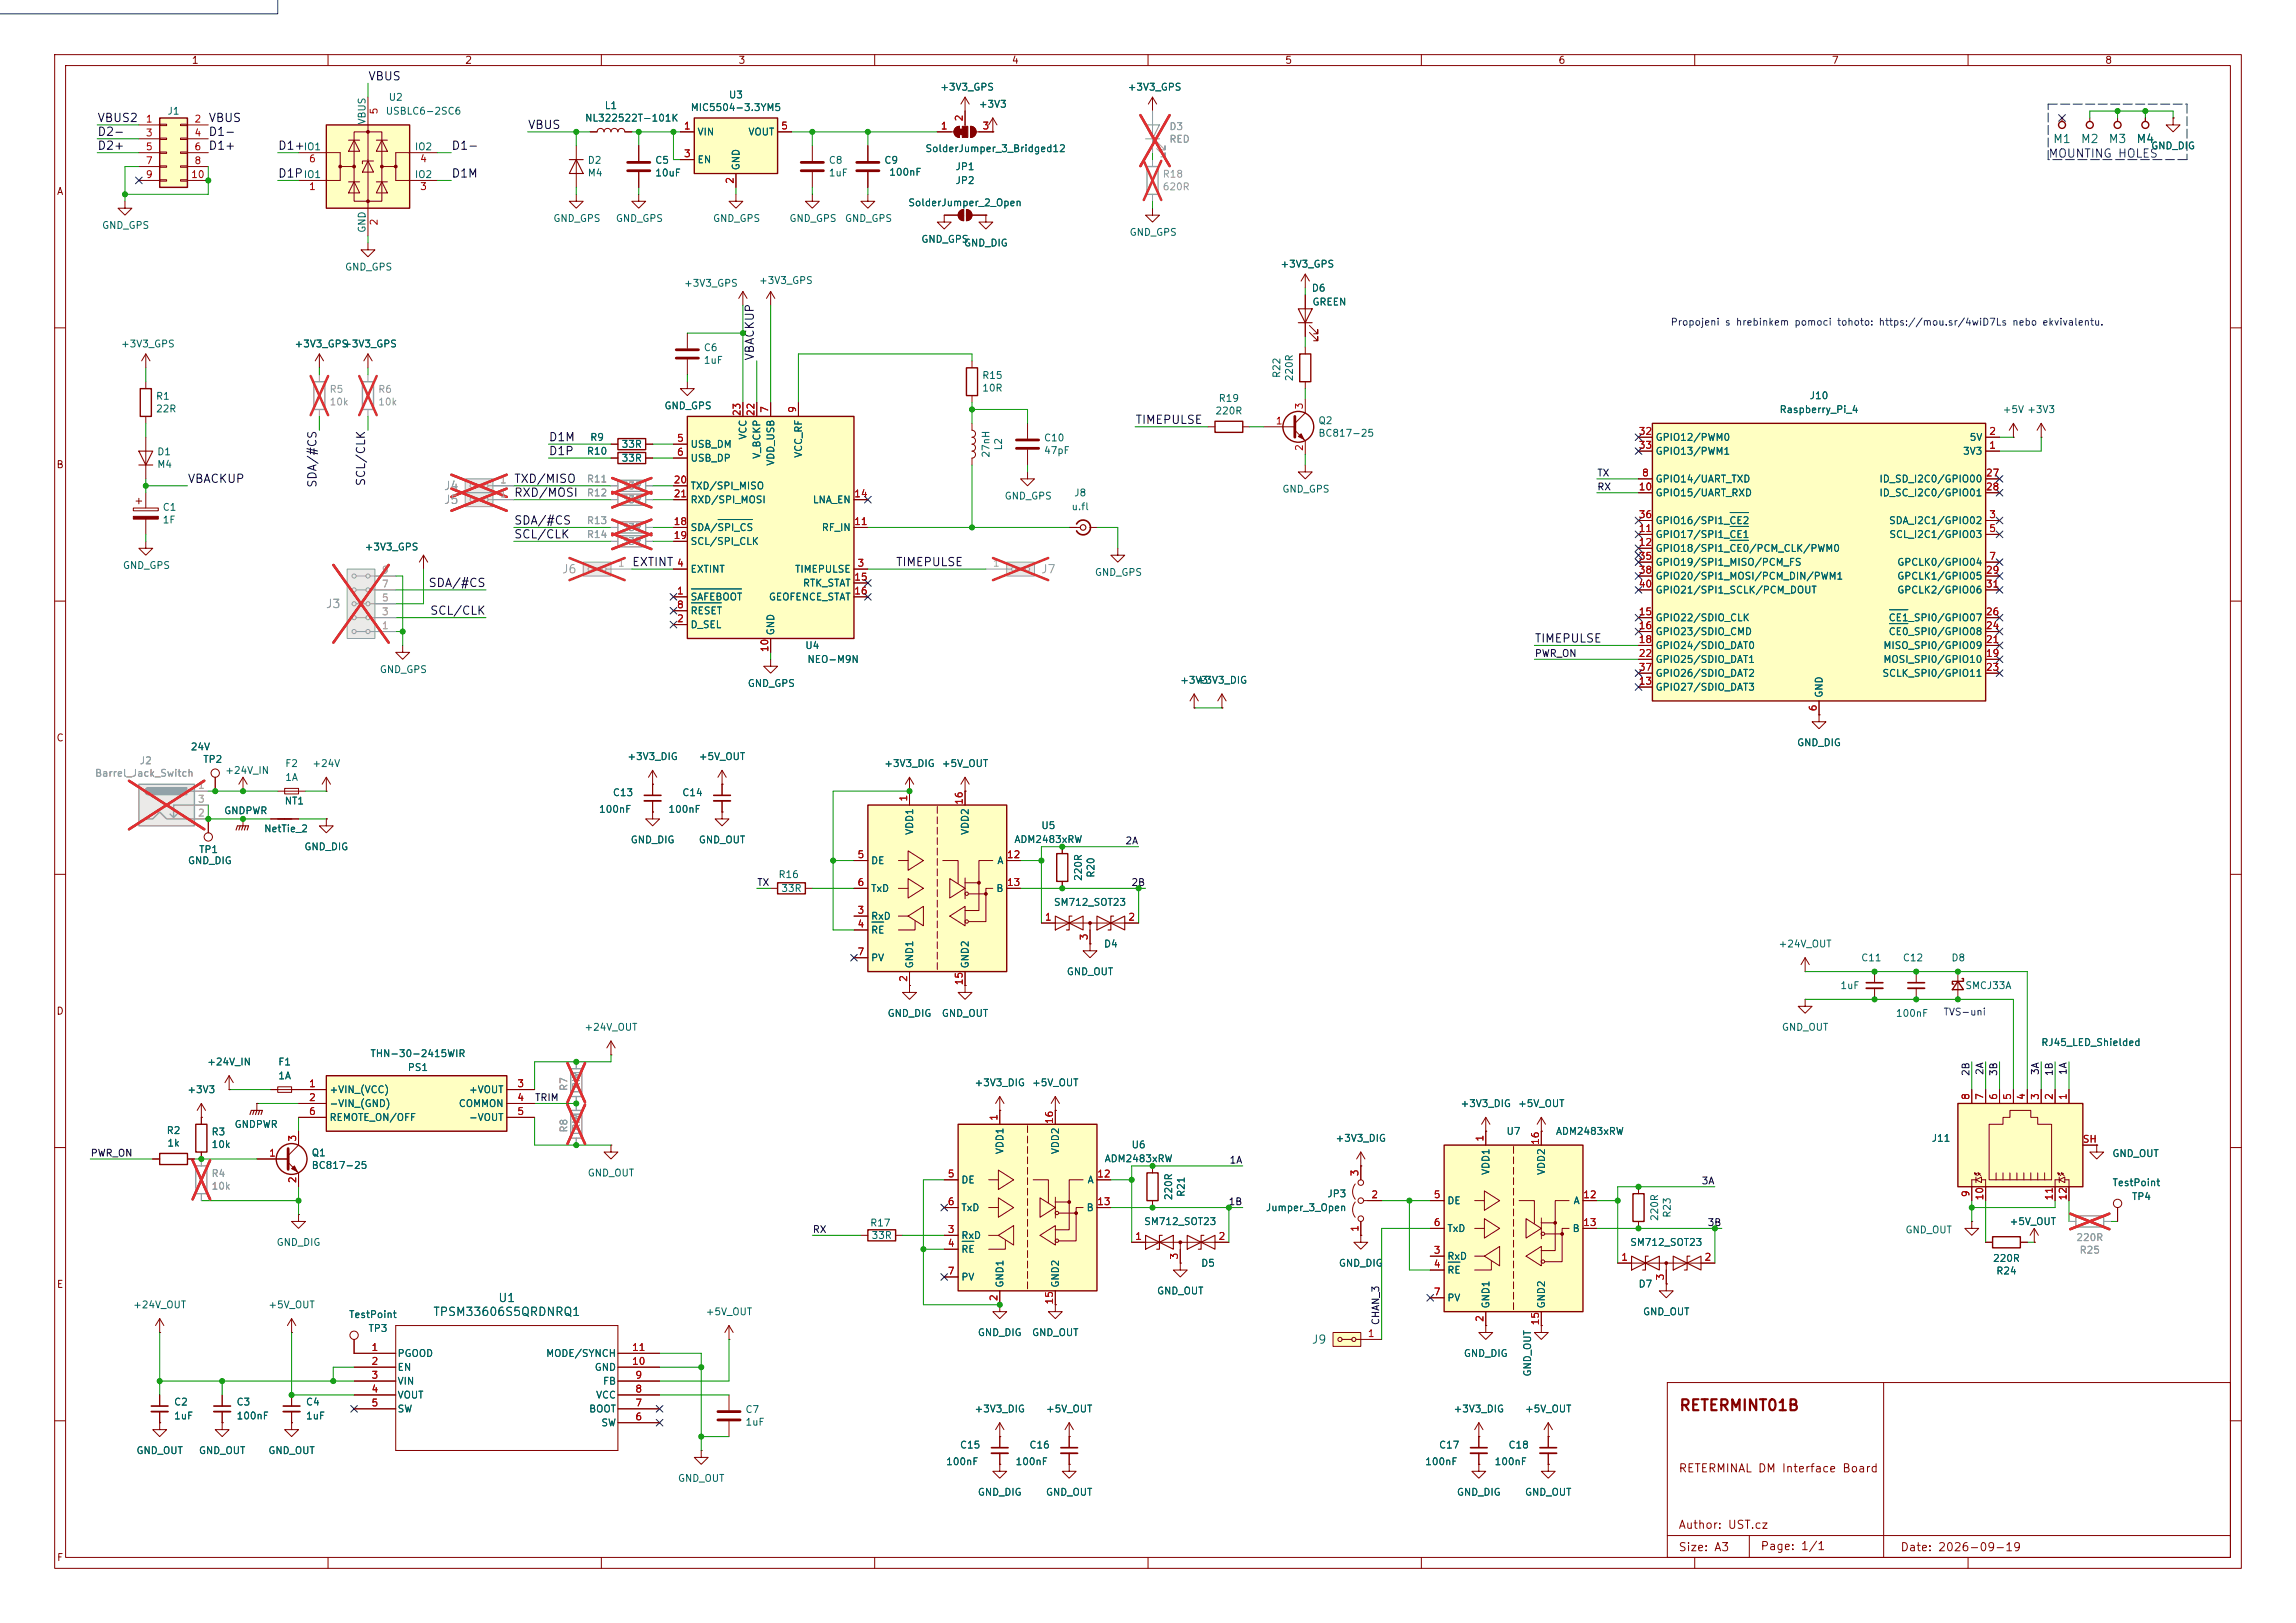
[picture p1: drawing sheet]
<svg xmlns="http://www.w3.org/2000/svg" width="420mm" height="297mm" viewBox="0 0 420 297" stroke-linecap="round" stroke-linejoin="round" font-family="sans-serif">
<defs><g id="words">
<text font-size="2" fill="#840000" x="307.1" y="258.7">RETERMINT01B</text>
<g font-size="1.5" fill="#0f0f0f">
<text x="67.3" y="15.1">VBUS</text>
<text x="17.7" y="22.7">VBUS2</text>
<text x="38" y="22.7">VBUS</text>
<text x="96.5" y="24">VBUS</text>
<text x="17.7" y="25.2">D2-</text>
<text x="17.7" y="27.8">D2+</text>
<text x="38" y="25.2">D1-</text>
<text x="38" y="27.8">D1+</text>
<text x="50.7" y="27.8">D1+</text>
<text x="82.5" y="27.8">D1-</text>
<text x="50.7" y="32.9">D1P</text>
<text x="82.5" y="32.9">D1M</text>
<text x="138.3" y="66.1" transform="rotate(-90 138.3 66.1)">VBACKUP</text>
<text x="207.6" y="78">TIMEPULSE</text>
<text x="100.3" y="81.1">D1M</text>
<text x="100.3" y="83.7">D1P</text>
<text x="34.2" y="88.7">VBACKUP</text>
<text x="58.3" y="89.4" transform="rotate(-90 58.3 89.4)">SDA/#CS</text>
<text x="67.2" y="89.1" transform="rotate(-90 67.2 89.1)">SCL/CLK</text>
<text x="93.9" y="88.7">TXD/MISO</text>
<text x="93.9" y="91.3">RXD/MOSI</text>
<text x="93.9" y="98.9">SCL/CLK</text>
<text x="93.9" y="96.4">SDA/#CS</text>
<text x="78.3" y="107.8">SDA/#CS</text>
<text x="115.5" y="104">EXTINT</text>
<text x="163.8" y="104">TIMEPULSE</text>
<text x="78.6" y="112.9">SCL/CLK</text>
<text x="280.6" y="118">TIMEPULSE</text>
</g>
<text font-size="1.5" fill="#0000c2" x="374.6" y="29.2">MOUNTING HOLES</text>
<g font-size="1.5" fill="#006464">
<text x="375.4" y="26.6">M1</text>
<text x="380.5" y="26.6">M2</text>
<text x="385.6" y="26.6">M3</text>
<text x="390.7" y="26.6">M4</text>
<text x="91" y="238.6">U1</text>
<text x="79.1" y="241.2">TPSM33606S5QRDNRQ1</text>
<text x="239.8" y="246.3">J9</text>
</g>
<g font-size="1.5" fill="#939391">
<text x="81.1" y="90.1">J4</text>
<text x="81.1" y="92.6">J5</text>
<text x="102.7" y="105.3">J6</text>
<text x="190.3" y="105.3">J7</text>
<text x="59.5" y="111.6">J3</text>
</g>
<g font-size="1.5" fill="#840000">
<text x="307" y="269.8">RETERMINAL DM Interface Board</text>
<text x="306.9" y="280.1">Author: UST.cz</text>
<text x="306.9" y="284.2">Size: A3</text>
<text x="321.9" y="284">Page: 1/1</text>
<text x="347.5" y="284.2">Date: 2026-09-19</text>
</g>
<g font-size="1.3" fill="#840000">
<text x="35" y="12">1</text>
<text x="85" y="12">2</text>
<text x="135" y="12">3</text>
<text x="185" y="12">4</text>
<text x="235" y="12">5</text>
<text x="285" y="12">6</text>
<text x="335" y="12">7</text>
<text x="385" y="12">8</text>
<text x="10.3" y="36">A</text>
<text x="10.2" y="86">B</text>
<text x="10.2" y="136">C</text>
<text x="10.2" y="186">D</text>
<text x="10.3" y="236">E</text>
<text x="10.3" y="286">F</text>
</g>
<g font-size="1.3" fill="#006464">
<text x="171.9" y="16.9">+3V3_GPS</text>
<text x="206.2" y="16.9">+3V3_GPS</text>
<text x="30.5" y="21.3">J1</text>
<text x="67.2" y="22.9" transform="rotate(-90 67.2 22.9)">VBUS</text>
<text x="70.4" y="21.3">USBLC6-2SC6</text>
<text x="71" y="18.7">U2</text>
<text x="106.9" y="22.6">NL322522T-101K</text>
<text x="110.5" y="20.3">L1</text>
<text x="126.2" y="20.6">MIC5504-3.3YM5</text>
<text x="133.2" y="18.3">U3</text>
<text x="178.9" y="20">+3V3</text>
<text x="55.5" y="27.8">IO1</text>
<text x="75.8" y="27.8">IO2</text>
<text x="127.5" y="25.1">VIN</text>
<text x="136.8" y="25.1">VOUT</text>
<text x="169.2" y="28.1">SolderJumper_3_Bridged12</text>
<text x="393.4" y="27.6">GND_DIG</text>
<text x="55.5" y="32.9">IO1</text>
<text x="75.8" y="32.9">IO2</text>
<text x="107.4" y="30.3">D2</text>
<text x="107.4" y="32.6">M4</text>
<text x="119.7" y="30.3">C5</text>
<text x="119.7" y="32.6">10uF</text>
<text x="127.5" y="30.2">EN</text>
<text x="135.6" y="31.3" transform="rotate(-90 135.6 31.3)">GND</text>
<text x="151.5" y="30.3">C8</text>
<text x="151.5" y="32.6">1uF</text>
<text x="161.7" y="30.3">C9</text>
<text x="162.5" y="32.5">100nF</text>
<text x="174.7" y="34">JP2</text>
<text x="174.7" y="31.4">JP1</text>
<text x="101.1" y="40.9">GND_GPS</text>
<text x="112.5" y="40.9">GND_GPS</text>
<text x="130.3" y="40.9">GND_GPS</text>
<text x="144.3" y="40.9">GND_GPS</text>
<text x="154.5" y="40.9">GND_GPS</text>
<text x="166" y="38">SolderJumper_2_Open</text>
<text x="18.6" y="42.2">GND_GPS</text>
<text x="67.2" y="42.7" transform="rotate(-90 67.2 42.7)">GND</text>
<text x="168.4" y="44.7">GND_GPS</text>
<text x="176.2" y="45.4">GND_DIG</text>
<text x="206.5" y="43.5">GND_GPS</text>
<text x="63" y="49.8">GND_GPS</text>
<text x="125" y="52.8">+3V3_GPS</text>
<text x="138.7" y="52.3">+3V3_GPS</text>
<text x="234.1" y="49.3">+3V3_GPS</text>
<text x="239.9" y="53.7">D6</text>
<text x="240" y="56.2">GREEN</text>
<text x="22" y="63.9">+3V3_GPS</text>
<text x="53.8" y="63.9">+3V3_GPS</text>
<text x="62.7" y="63.9">+3V3_GPS</text>
<text x="128.6" y="64.6">C6</text>
<text x="128.6" y="66.9">1uF</text>
<text x="179.6" y="69.6">R15</text>
<text x="179.6" y="72">10R</text>
<text x="234.5" y="69.3" transform="rotate(-90 234.5 69.3)">R22</text>
<text x="236.8" y="69.9" transform="rotate(-90 236.8 69.9)">220R</text>
<text x="28.4" y="73.5">R1</text>
<text x="28.4" y="75.8">22R</text>
<text x="121.4" y="75.2">GND_GPS</text>
<text x="222.2" y="76.1">220R</text>
<text x="222.8" y="73.8">R19</text>
<text x="241.1" y="77.9">Q2</text>
<text x="325.4" y="75.9">Raspberry_Pi_4</text>
<text x="330.9" y="73.4">J10</text>
<text x="366.2" y="75.9">+5V +3V3</text>
<text x="28.7" y="83.6">D1</text>
<text x="107.2" y="83.5">R10</text>
<text x="107.9" y="81">R9</text>
<text x="113.6" y="82.2">33R</text>
<text x="126.2" y="82.2">USB_DM</text>
<text x="136.9" y="80.6" transform="rotate(-90 136.9 80.6)">VCC</text>
<text x="147" y="83.9" transform="rotate(-90 147 83.9)">VCC_RF</text>
<text x="181.3" y="83.9" transform="rotate(-90 181.3 83.9)">27nH</text>
<text x="183.6" y="82.5" transform="rotate(-90 183.6 82.5)">L2</text>
<text x="190.9" y="81.1">C10</text>
<text x="190.9" y="83.4">47pF</text>
<text x="241.1" y="80.2">BC817-25</text>
<text x="302.7" y="81">GPIO12/PWM0</text>
<text x="302.7" y="83.5">GPIO13/PWM1</text>
<text x="359" y="83.5">3V3</text>
<text x="360.2" y="81">5V</text>
<text x="28.7" y="85.9">M4</text>
<text x="113.6" y="84.8">33R</text>
<text x="126.2" y="84.8">USB_DP</text>
<text x="126.2" y="89.9">TXD/SPI_MISO</text>
<text x="139.4" y="84.1" transform="rotate(-90 139.4 84.1)">V_BCKP</text>
<text x="141.9" y="85.3" transform="rotate(-90 141.9 85.3)">VDD_USB</text>
<text x="302.7" y="88.6">GPIO14/UART_TXD</text>
<text x="343.7" y="88.6">ID_SD_I2C0/GPIO00</text>
<text x="29.7" y="93.8">C1</text>
<text x="126.2" y="92.4">RXD/SPI_MOSI</text>
<text x="148.6" y="92.4">LNA_EN</text>
<text x="183.7" y="91.7">GND_GPS</text>
<text x="195.9" y="93.7">u.fl</text>
<text x="196.4" y="91.1">J8</text>
<text x="234.5" y="90.4">GND_GPS</text>
<text x="302.7" y="91.1">GPIO15/UART_RXD</text>
<text x="343.7" y="91.1">ID_SC_I2C0/GPIO01</text>
<text x="29.7" y="96.1">1F</text>
<text x="66.6" y="101">+3V3_GPS</text>
<text x="126.2" y="97.5">SDA/SPI_CS</text>
<text x="126.2" y="100">SCL/SPI_CLK</text>
<text x="150.2" y="97.5">RF_IN</text>
<text x="302.7" y="98.8">GPIO17/SPI1_CE1</text>
<text x="302.7" y="101.3">GPIO18/SPI1_CE0/PCM_CLK/PWM0</text>
<text x="302.7" y="96.2">GPIO16/SPI1_CE2</text>
<text x="345.4" y="96.2">SDA_I2C1/GPIO02</text>
<text x="345.5" y="98.8">SCL_I2C1/GPIO03</text>
<text x="22.4" y="104.4">GND_GPS</text>
<text x="126.2" y="105.1">EXTINT</text>
<text x="145.3" y="105.1">TIMEPULSE</text>
<text x="146.8" y="107.6">RTK_STAT</text>
<text x="200.2" y="105.7">GND_GPS</text>
<text x="302.7" y="103.8">GPIO19/SPI1_MISO/PCM_FS</text>
<text x="302.7" y="106.4">GPIO20/SPI1_MOSI/PCM_DIN/PWM1</text>
<text x="346.9" y="103.8">GPCLK0/GPIO04</text>
<text x="346.9" y="106.4">GPCLK1/GPIO05</text>
<text x="126.2" y="110.2">SAFEBOOT</text>
<text x="126.2" y="112.7">RESET</text>
<text x="140.5" y="110.2">GEOFENCE_STAT</text>
<text x="302.7" y="114">GPIO22/SDIO_CLK</text>
<text x="302.7" y="108.9">GPIO21/SPI1_SCLK/PCM_DOUT</text>
<text x="345.4" y="114">CE1_SPI0/GPIO07</text>
<text x="346.9" y="108.9">GPCLK2/GPIO06</text>
<text x="126.2" y="115.3">D_SEL</text>
<text x="141.9" y="116.4" transform="rotate(-90 141.9 116.4)">GND</text>
<text x="147.2" y="119.1">U4</text>
<text x="302.7" y="116.5">GPIO23/SDIO_CMD</text>
<text x="302.7" y="119.1">GPIO24/SDIO_DAT0</text>
<text x="344.4" y="119.1">MISO_SPI0/GPIO09</text>
<text x="345.4" y="116.5">CE0_SPI0/GPIO08</text>
<text x="69.4" y="123.5">GND_GPS</text>
<text x="147.6" y="121.6">NEO-M9N</text>
<text x="215.8" y="125.4">+3V3</text>
<text x="218.8" y="125.4">+3V3_DIG</text>
<text x="302.7" y="121.6">GPIO25/SDIO_DAT1</text>
<text x="302.7" y="124.2">GPIO26/SDIO_DAT2</text>
<text x="344.2" y="124.2">SCLK_SPI0/GPIO11</text>
<text x="344.4" y="121.6">MOSI_SPI0/GPIO10</text>
<text x="136.7" y="126">GND_GPS</text>
<text x="302.7" y="126.7">GPIO27/SDIO_DAT3</text>
<text x="333.7" y="127.8" transform="rotate(-90 333.7 127.8)">GND</text>
<text x="34.8" y="137.6">24V</text>
<text x="328.6" y="136.9">GND_DIG</text>
<text x="37.1" y="139.9">TP2</text>
<text x="41.1" y="141.9">+24V_IN</text>
<text x="52.1" y="140.7">F2</text>
<text x="52.1" y="143.2">1A</text>
<text x="57" y="140.7">+24V</text>
<text x="114.7" y="139.4">+3V3_DIG</text>
<text x="127.7" y="139.4">+5V_OUT</text>
<text x="161.6" y="140.7">+3V3_DIG</text>
<text x="172.2" y="140.7">+5V_OUT</text>
<text x="40.9" y="149.3">GNDPWR</text>
<text x="52" y="147.5">NT1</text>
<text x="109.5" y="149">100nF</text>
<text x="112" y="146">C13</text>
<text x="122.2" y="149">100nF</text>
<text x="124.7" y="146">C14</text>
<text x="48.2" y="152.6">NetTie_2</text>
<text x="55.6" y="155.9">GND_DIG</text>
<text x="115.3" y="154.6">GND_DIG</text>
<text x="127.7" y="154.6">GND_OUT</text>
<text x="167.3" y="152.9" transform="rotate(-90 167.3 152.9)">VDD1</text>
<text x="177.5" y="152.9" transform="rotate(-90 177.5 152.9)">VDD2</text>
<text x="185.4" y="154.6">ADM2483xRW</text>
<text x="190.4" y="152">U5</text>
<text x="34.3" y="158.4">GND_DIG</text>
<text x="36.3" y="156.4">TP1</text>
<text x="142.3" y="161">R16</text>
<text x="159.2" y="158.4">DE</text>
<text x="182.3" y="158.4">A</text>
<text x="198.2" y="161.3" transform="rotate(-90 198.2 161.3)">220R</text>
<text x="200.5" y="160.7" transform="rotate(-90 200.5 160.7)">R20</text>
<text x="142.8" y="163.5">33R</text>
<text x="159.2" y="163.5">TxD</text>
<text x="182.1" y="163.5">B</text>
<text x="192.7" y="166.1">SM712_SOT23</text>
<text x="159.2" y="168.6">RxD</text>
<text x="159.2" y="171.1">RE</text>
<text x="201.8" y="173.7">D4</text>
<text x="325.2" y="173.7">+24V_OUT</text>
<text x="159.2" y="176.2">PV</text>
<text x="167.3" y="177.3" transform="rotate(-90 167.3 177.3)">GND1</text>
<text x="177.5" y="177.3" transform="rotate(-90 177.5 177.3)">GND2</text>
<text x="195" y="178.8">GND_OUT</text>
<text x="340.3" y="176.2">C11</text>
<text x="348" y="176.2">C12</text>
<text x="356.9" y="176.2">D8</text>
<text x="336.5" y="181.3">1uF</text>
<text x="359.4" y="181.3">SMCJ33A</text>
<text x="106.8" y="188.9">+24V_OUT</text>
<text x="162.3" y="186.4">GND_DIG</text>
<text x="172.2" y="186.4">GND_OUT</text>
<text x="325.8" y="188.9">GND_OUT</text>
<text x="346.7" y="186.4">100nF</text>
<text x="373.3" y="191.7">RJ45_LED_Shielded</text>
<text x="37.8" y="195.3">+24V_IN</text>
<text x="50.8" y="195.3">F1</text>
<text x="50.8" y="197.8">1A</text>
<text x="67.6" y="193.7">THN-30-2415WIR</text>
<text x="74.5" y="196.3">PS1</text>
<text x="34.2" y="200.4">+3V3</text>
<text x="60.2" y="200.4">+VIN_(VCC)</text>
<text x="60.2" y="202.9">-VIN_(GND)</text>
<text x="83.8" y="202.9">COMMON</text>
<text x="85.7" y="200.4">+VOUT</text>
<text x="178.2" y="199.1">+3V3_DIG</text>
<text x="188.7" y="199.1">+5V_OUT</text>
<text x="267.1" y="202.9">+3V3_DIG</text>
<text x="277.6" y="202.9">+5V_OUT</text>
<text x="30.4" y="207.8">R2</text>
<text x="38.6" y="208.1">R3</text>
<text x="42.8" y="206.7">GNDPWR</text>
<text x="60.2" y="205.4">REMOTE_ON/OFF</text>
<text x="85.7" y="205.4">-VOUT</text>
<text x="244.2" y="209.2">+3V3_DIG</text>
<text x="275.5" y="208">U7</text>
<text x="284.5" y="208">ADM2483xRW</text>
<text x="353.2" y="209.2">J11</text>
<text x="30.5" y="210.1">1k</text>
<text x="38.6" y="210.4">10k</text>
<text x="56.9" y="211.9">Q1</text>
<text x="56.9" y="214.2">BC817-25</text>
<text x="107.4" y="215.6">GND_OUT</text>
<text x="183.8" y="211.3" transform="rotate(-90 183.8 211.3)">VDD1</text>
<text x="194" y="211.3" transform="rotate(-90 194 211.3)">VDD2</text>
<text x="202" y="213">ADM2483xRW</text>
<text x="206.9" y="210.4">U6</text>
<text x="272.7" y="215.1" transform="rotate(-90 272.7 215.1)">VDD1</text>
<text x="282.9" y="215.1" transform="rotate(-90 282.9 215.1)">VDD2</text>
<text x="386.3" y="212">GND_OUT</text>
<text x="175.7" y="216.9">DE</text>
<text x="175.7" y="221.9">TxD</text>
<text x="198.7" y="221.9">B</text>
<text x="198.8" y="216.9">A</text>
<text x="214.7" y="219.7" transform="rotate(-90 214.7 219.7)">220R</text>
<text x="217" y="219.1" transform="rotate(-90 217 219.1)">R21</text>
<text x="231.4" y="221.9">Jumper_3_Open</text>
<text x="242.7" y="219.4">JP3</text>
<text x="264.6" y="220.7">DE</text>
<text x="287.7" y="220.7">A</text>
<text x="386.3" y="217.4">TestPoint</text>
<text x="389.9" y="219.9">TP4</text>
<text x="159.1" y="224.7">R17</text>
<text x="159.3" y="227">33R</text>
<text x="175.7" y="227">RxD</text>
<text x="209.2" y="224.5">SM712_SOT23</text>
<text x="264.6" y="225.8">TxD</text>
<text x="287.6" y="225.8">B</text>
<text x="303.6" y="223.6" transform="rotate(-90 303.6 223.6)">220R</text>
<text x="305.9" y="223" transform="rotate(-90 305.9 223)">R23</text>
<text x="348.4" y="226">GND_OUT</text>
<text x="367.5" y="224.5">+5V_OUT</text>
<text x="50.5" y="228.3">GND_DIG</text>
<text x="175.7" y="229.6">RE</text>
<text x="219.6" y="232.1">D5</text>
<text x="244.8" y="232.1">GND_DIG</text>
<text x="264.6" y="230.8">RxD</text>
<text x="264.6" y="233.4">RE</text>
<text x="298.1" y="228.3">SM712_SOT23</text>
<text x="364.5" y="231.2">220R</text>
<text x="365.1" y="233.5">R24</text>
<text x="24.2" y="239.7">+24V_OUT</text>
<text x="49" y="239.7">+5V_OUT</text>
<text x="175.7" y="234.6">PV</text>
<text x="183.8" y="235.7" transform="rotate(-90 183.8 235.7)">GND1</text>
<text x="194" y="235.7" transform="rotate(-90 194 235.7)">GND2</text>
<text x="211.5" y="237.2">GND_OUT</text>
<text x="264.6" y="238.5">PV</text>
<text x="272.7" y="239.5" transform="rotate(-90 272.7 239.5)">GND1</text>
<text x="282.9" y="239.5" transform="rotate(-90 282.9 239.5)">GND2</text>
<text x="299.6" y="235.9">D7</text>
<text x="63.7" y="241.5">TestPoint</text>
<text x="67.3" y="244">TP3</text>
<text x="129" y="241">+5V_OUT</text>
<text x="178.8" y="244.8">GND_DIG</text>
<text x="188.7" y="244.8">GND_OUT</text>
<text x="300.4" y="241">GND_OUT</text>
<text x="72.6" y="248.6">PGOOD</text>
<text x="72.6" y="251.2">EN</text>
<text x="99.8" y="248.6">MODE/SYNCH</text>
<text x="108.7" y="251.2">GND</text>
<text x="267.7" y="248.6">GND_DIG</text>
<text x="31.7" y="257.5">C2</text>
<text x="43.2" y="257.5">C3</text>
<text x="55.9" y="257.5">C4</text>
<text x="72.6" y="253.7">VIN</text>
<text x="72.6" y="256.2">VOUT</text>
<text x="108.9" y="256.2">VCC</text>
<text x="110.2" y="253.7">FB</text>
<text x="280.4" y="252" transform="rotate(-90 280.4 252)">GND_OUT</text>
<text x="31.7" y="260">1uF</text>
<text x="43.2" y="260">100nF</text>
<text x="55.9" y="260">1uF</text>
<text x="72.6" y="258.8">SW</text>
<text x="107.7" y="258.8">BOOT</text>
<text x="109.9" y="261.3">SW</text>
<text x="136.3" y="258.9">C7</text>
<text x="136.3" y="261.2">1uF</text>
<text x="178.2" y="258.8">+3V3_DIG</text>
<text x="191.2" y="258.8">+5V_OUT</text>
<text x="265.8" y="258.8">+3V3_DIG</text>
<text x="278.8" y="258.8">+5V_OUT</text>
<text x="24.8" y="266.4">GND_OUT</text>
<text x="36.3" y="266.4">GND_OUT</text>
<text x="49" y="266.4">GND_OUT</text>
<text x="173" y="268.4">100nF</text>
<text x="175.5" y="265.4">C15</text>
<text x="185.7" y="268.4">100nF</text>
<text x="188.2" y="265.4">C16</text>
<text x="260.6" y="268.4">100nF</text>
<text x="263.1" y="265.4">C17</text>
<text x="273.3" y="268.4">100nF</text>
<text x="275.8" y="265.4">C18</text>
<text x="123.9" y="271.5">GND_OUT</text>
<text x="178.8" y="274">GND_DIG</text>
<text x="191.2" y="274">GND_OUT</text>
<text x="266.4" y="274">GND_DIG</text>
<text x="278.8" y="274">GND_OUT</text>
</g>
<g font-size="1.3" fill="#a90000">
<text x="26.6" y="22.7">1</text>
<text x="35.5" y="22.7">2</text>
<text x="69.4" y="21.1" transform="rotate(-90 69.4 21.1)">5</text>
<text x="125" y="24">1</text>
<text x="142.8" y="24">5</text>
<text x="172" y="24">1</text>
<text x="176.4" y="22.3" transform="rotate(-90 176.4 22.3)">2</text>
<text x="179.6" y="24">3</text>
<text x="26.6" y="25.3">3</text>
<text x="26.6" y="27.8">5</text>
<text x="35.5" y="25.3">4</text>
<text x="35.5" y="27.8">6</text>
<text x="125" y="29.1">3</text>
<text x="26.6" y="30.3">7</text>
<text x="26.6" y="32.9">9</text>
<text x="34.9" y="32.9">10</text>
<text x="35.5" y="30.3">8</text>
<text x="56.4" y="35.1">1</text>
<text x="56.4" y="30">6</text>
<text x="76.7" y="35.1">3</text>
<text x="76.7" y="30">4</text>
<text x="134.5" y="33.8" transform="rotate(-90 134.5 33.8)">2</text>
<text x="69.4" y="41.4" transform="rotate(-90 69.4 41.4)">2</text>
<text x="135.8" y="76.3" transform="rotate(-90 135.8 76.3)">23</text>
<text x="138.3" y="76.3" transform="rotate(-90 138.3 76.3)">22</text>
<text x="140.8" y="75.7" transform="rotate(-90 140.8 75.7)">7</text>
<text x="145.9" y="75.7" transform="rotate(-90 145.9 75.7)">9</text>
<text x="233.3" y="78">1</text>
<text x="238.6" y="75" transform="rotate(-90 238.6 75)">3</text>
<text x="123.7" y="81.1">5</text>
<text x="123.7" y="83.7">6</text>
<text x="238.6" y="82.6" transform="rotate(-90 238.6 82.6)">2</text>
<text x="299.7" y="79.9">32</text>
<text x="299.7" y="82.4">33</text>
<text x="363.8" y="82.4">1</text>
<text x="363.8" y="79.9">2</text>
<text x="123.1" y="88.8">20</text>
<text x="300.3" y="87.5">8</text>
<text x="363.2" y="87.5">27</text>
<text x="123.1" y="91.3">21</text>
<text x="156.1" y="91.3">14</text>
<text x="299.7" y="90">10</text>
<text x="299.7" y="95.1">36</text>
<text x="363.2" y="90">28</text>
<text x="363.8" y="95.1">3</text>
<text x="123.1" y="96.4">18</text>
<text x="123.1" y="98.9">19</text>
<text x="156.1" y="96.4">11</text>
<text x="299.7" y="97.7">11</text>
<text x="299.7" y="100.2">12</text>
<text x="363.8" y="97.7">5</text>
<text x="123.7" y="104">4</text>
<text x="156.1" y="106.5">15</text>
<text x="156.7" y="104">3</text>
<text x="299.7" y="102.7">35</text>
<text x="299.7" y="105.3">38</text>
<text x="299.7" y="107.8">40</text>
<text x="363.2" y="105.3">29</text>
<text x="363.2" y="107.8">31</text>
<text x="363.8" y="102.7">7</text>
<text x="123.7" y="109.1">1</text>
<text x="123.7" y="111.6">8</text>
<text x="156.1" y="109.1">16</text>
<text x="299.7" y="112.9">15</text>
<text x="363.2" y="112.9">26</text>
<text x="123.7" y="114.2">2</text>
<text x="140.8" y="119.4" transform="rotate(-90 140.8 119.4)">10</text>
<text x="299.7" y="115.4">16</text>
<text x="299.7" y="118">18</text>
<text x="363.2" y="118">21</text>
<text x="363.2" y="115.4">24</text>
<text x="299.7" y="125.6">13</text>
<text x="299.7" y="120.5">22</text>
<text x="299.7" y="123.1">37</text>
<text x="363.2" y="120.5">19</text>
<text x="363.2" y="123.1">23</text>
<text x="332.6" y="130.3" transform="rotate(-90 332.6 130.3)">6</text>
<text x="166.2" y="146.8" transform="rotate(-90 166.2 146.8)">1</text>
<text x="176.4" y="147.4" transform="rotate(-90 176.4 147.4)">16</text>
<text x="156.7" y="157.3">5</text>
<text x="184.1" y="157.3">12</text>
<text x="156.7" y="167.5">3</text>
<text x="156.7" y="162.4">6</text>
<text x="184.1" y="162.4">13</text>
<text x="156.7" y="170">4</text>
<text x="191" y="168.8">1</text>
<text x="199.3" y="172.2" transform="rotate(-90 199.3 172.2)">3</text>
<text x="206.3" y="168.8">2</text>
<text x="156.7" y="175.1">7</text>
<text x="166.2" y="179.8" transform="rotate(-90 166.2 179.8)">2</text>
<text x="176.4" y="180.4" transform="rotate(-90 176.4 180.4)">15</text>
<text x="56.4" y="199.3">1</text>
<text x="56.4" y="201.8">2</text>
<text x="94.5" y="199.3">3</text>
<text x="94.5" y="201.8">4</text>
<text x="360.5" y="201.4" transform="rotate(-90 360.5 201.4)">8</text>
<text x="363.1" y="201.4" transform="rotate(-90 363.1 201.4)">7</text>
<text x="365.6" y="201.4" transform="rotate(-90 365.6 201.4)">6</text>
<text x="368.2" y="201.4" transform="rotate(-90 368.2 201.4)">5</text>
<text x="370.7" y="201.4" transform="rotate(-90 370.7 201.4)">4</text>
<text x="373.2" y="201.4" transform="rotate(-90 373.2 201.4)">3</text>
<text x="375.8" y="201.4" transform="rotate(-90 375.8 201.4)">2</text>
<text x="378.3" y="201.4" transform="rotate(-90 378.3 201.4)">1</text>
<text x="54.5" y="209" transform="rotate(-90 54.5 209)">3</text>
<text x="56.4" y="204.3">6</text>
<text x="94.5" y="204.3">5</text>
<text x="182.7" y="205.2" transform="rotate(-90 182.7 205.2)">1</text>
<text x="192.9" y="205.8" transform="rotate(-90 192.9 205.8)">16</text>
<text x="271.6" y="209" transform="rotate(-90 271.6 209)">1</text>
<text x="281.8" y="209.6" transform="rotate(-90 281.8 209.6)">16</text>
<text x="380.9" y="209.4">SH</text>
<text x="49.1" y="212">1</text>
<text x="173.3" y="215.8">5</text>
<text x="200.6" y="215.8">12</text>
<text x="248.8" y="215.4" transform="rotate(-90 248.8 215.4)">3</text>
<text x="54.5" y="216.6" transform="rotate(-90 54.5 216.6)">2</text>
<text x="173.3" y="220.8">6</text>
<text x="200.6" y="220.8">13</text>
<text x="250.7" y="219.6">2</text>
<text x="262.2" y="219.6">5</text>
<text x="289.5" y="219.6">12</text>
<text x="360.5" y="219.2" transform="rotate(-90 360.5 219.2)">9</text>
<text x="363.1" y="219.8" transform="rotate(-90 363.1 219.8)">10</text>
<text x="375.8" y="219.8" transform="rotate(-90 375.8 219.8)">11</text>
<text x="378.3" y="219.8" transform="rotate(-90 378.3 219.8)">12</text>
<text x="173.3" y="225.9">3</text>
<text x="207.5" y="227.2">1</text>
<text x="222.8" y="227.2">2</text>
<text x="248.8" y="225.5" transform="rotate(-90 248.8 225.5)">1</text>
<text x="262.2" y="224.7">6</text>
<text x="289.5" y="224.7">13</text>
<text x="173.3" y="228.5">4</text>
<text x="173.3" y="233.5">7</text>
<text x="215.8" y="230.6" transform="rotate(-90 215.8 230.6)">3</text>
<text x="262.2" y="229.7">3</text>
<text x="262.2" y="232.3">4</text>
<text x="296.4" y="231">1</text>
<text x="311.7" y="231">2</text>
<text x="182.7" y="238.2" transform="rotate(-90 182.7 238.2)">2</text>
<text x="192.9" y="238.8" transform="rotate(-90 192.9 238.8)">15</text>
<text x="262.2" y="237.4">7</text>
<text x="304.7" y="234.4" transform="rotate(-90 304.7 234.4)">3</text>
<text x="250.1" y="245">1</text>
<text x="271.6" y="242" transform="rotate(-90 271.6 242)">2</text>
<text x="281.8" y="242.6" transform="rotate(-90 281.8 242.6)">15</text>
<text x="67.8" y="247.5">1</text>
<text x="67.8" y="250.1">2</text>
<text x="115.5" y="250.1">10</text>
<text x="115.5" y="247.5">11</text>
<text x="67.8" y="252.6">3</text>
<text x="67.8" y="255.1">4</text>
<text x="67.8" y="257.7">5</text>
<text x="116.1" y="257.7">7</text>
<text x="116.1" y="255.1">8</text>
<text x="116.1" y="252.6">9</text>
<text x="116.1" y="260.2">6</text>
</g>
<g font-size="1.3" fill="#939391">
<text x="213.8" y="24.1">D3</text>
<text x="213.8" y="26.4">RED</text>
<text x="212.6" y="32.8">R18</text>
<text x="212.6" y="35.1">620R</text>
<text x="60.2" y="72.2">R5</text>
<text x="60.2" y="74.5">10k</text>
<text x="69.1" y="72.2">R6</text>
<text x="69.1" y="74.5">10k</text>
<text x="107.2" y="88.6">R11</text>
<text x="113.6" y="89.9">33R</text>
<text x="107.2" y="91.1">R12</text>
<text x="113.6" y="92.4">33R</text>
<text x="107.2" y="96.2">R13</text>
<text x="107.2" y="98.8">R14</text>
<text x="113.6" y="97.5">33R</text>
<text x="113.6" y="100">33R</text>
<text x="17.3" y="142.4">Barrel_Jack_Switch</text>
<text x="25.5" y="140.2">J2</text>
<text x="104.1" y="199.7" transform="rotate(-90 104.1 199.7)">R7</text>
<text x="106.4" y="200.4" transform="rotate(-90 106.4 200.4)">TRIM</text>
<text x="104.1" y="207.4" transform="rotate(-90 104.1 207.4)">R8</text>
<text x="106.4" y="208" transform="rotate(-90 106.4 208)">TRIM</text>
<text x="38.6" y="215.7">R4</text>
<text x="38.6" y="218">10k</text>
<text x="379.7" y="227.4">220R</text>
<text x="380.3" y="229.7">R25</text>
</g>
<g font-size="1.3" fill="#0000c2">
<text x="305.5" y="59.9">Propojeni s hrebinkem pomoci tohoto: https://mou.sr/4wiD7Ls nebo ekvivalentu.</text>
<text x="355.4" y="186.1">TVS-uni</text>
</g>
<g font-size="1.3" fill="#a5a4a2">
<text x="91.3" y="88.8">1</text>
<text x="91.3" y="91.3">1</text>
<text x="69.8" y="107.8">7</text>
<text x="69.8" y="105.3">9</text>
<text x="112.9" y="104">1</text>
<text x="181.5" y="104">1</text>
<text x="69.8" y="112.9">3</text>
<text x="69.8" y="110.4">5</text>
<text x="69.8" y="115.4">1</text>
<text x="36.1" y="144.6">1</text>
<text x="36.1" y="149.7">2</text>
<text x="36.1" y="147.2">3</text>
</g>
<g font-size="1.3" fill="#0f0f0f">
<text x="292.1" y="87.5">TX</text>
<text x="292.1" y="90">RX</text>
<text x="280.6" y="120.5">PWR_ON</text>
<text x="205.8" y="154.8">2A</text>
<text x="138.4" y="162.4">TX</text>
<text x="206.8" y="162.4">2B</text>
<text x="360.6" y="197" transform="rotate(-90 360.6 197)">2B</text>
<text x="363.1" y="196.8" transform="rotate(-90 363.1 196.8)">2A</text>
<text x="365.6" y="197" transform="rotate(-90 365.6 197)">3B</text>
<text x="373.3" y="196.8" transform="rotate(-90 373.3 196.8)">3A</text>
<text x="375.8" y="197" transform="rotate(-90 375.8 197)">1B</text>
<text x="378.3" y="196.8" transform="rotate(-90 378.3 196.8)">1A</text>
<text x="97.8" y="201.8">TRIM</text>
<text x="16.5" y="212">PWR_ON</text>
<text x="224.8" y="213.2">1A</text>
<text x="224.6" y="220.9">1B</text>
<text x="311.2" y="217">3A</text>
<text x="148.6" y="225.9">RX</text>
<text x="312.3" y="224.7">3B</text>
<text x="252.6" y="242.6" transform="rotate(-90 252.6 242.6)">CHAN_3</text>
</g>
</g></defs>
<g fill="none" stroke="#840000" stroke-width=".18">
<path d="M10 10h400v277h-400zM12 12h396v273h-396zM60 10v2M110 10v2M160 10v2M210 10v2M260 10v2M310 10v2M360 10v2M10 60h2M231.1 78.1h5.8M236.9 78.7l1.9 1.9v2.6"/>
<path d="M238.8 73v2.6l-1.9 1.9M408 60h2M10 110h2M408 110h2M10 160h2M176.5 144.8h.1M176.5 142.2l-.7 1.3M176.5 142.2l.8 1.3M176.5 142.2v2.6M408 160h2M190.5 168.9h17.8M199.4 172.7v1.3h1.3l-1.3 1.3-1.3-1.3h1.3"/>
<path d="M199.4 172.7h.1M199.4 168.9v3.8M176.5 180.3v1.3h1.3l-1.3 1.3-1.2-1.3h1.2M176.5 180.3h.1M10 210h2M182.9 203.2h.1M182.9 200.7l-.8 1.2M182.9 200.7l.7 1.2M182.9 200.7v2.5M193 203.2h.1M193 200.7l-.7 1.2M193 200.7l.8 1.2"/>
<path d="M193 200.7v2.5M271.8 207h.1M271.8 204.5l-.8 1.2M271.8 204.5l.7 1.2M271.8 204.5v2.5M281.9 207h.1M281.9 204.5l-.7 1.2M281.9 204.5l.8 1.2M281.9 204.5v2.5M299.7 217.2v1.2M408 210h2M295.9 231.1h17.8"/>
<path d="M299.7 223.5v1.3M304.8 234.9v1.3h1.3l-1.3 1.3-1.3-1.3h1.3M304.8 234.9h.1M304.8 231.1v3.8M271.8 242.6v1.2h1.2l-1.2 1.3-1.3-1.3h1.3M271.8 242.6h.1M281.9 242.6v1.2h1.3l-1.3 1.3-1.2-1.3h1.2M281.9 242.6h.1M305 253h103v32h-103zM344.6 253v32M10 260h2M270.5 262.9h.1"/>
<path d="M270.5 268v1.2h1.3l-1.3 1.3-1.3-1.3h1.3M270.5 268h.1M270.5 260.3v4.6M270.5 265.9v2.1M270.5 260.3l-.8 1.3M270.5 260.3l.8 1.3M283.2 262.9h.1M283.2 268v1.2h1.3l-1.3 1.3-1.3-1.3h1.3M283.2 268h.1M283.2 260.3l-.8 1.3M283.2 260.3l.8 1.3M283.2 260.3v4.6"/>
<path d="M283.2 265.9v2.1M408 260h2M60 285v2M110 285v2M160 285v2M210 285v2M260 285v2M305 281h103M310 285v2M320 281v4M360 285v2"/>
</g>
<path d="M193 167.6v2.6l5.1-2.6v2.6zM196.1 167.6h-.5v2.6h-.5M200.7 167.6l5 2.6v-2.6l-5 2.6zM203.7 167.6h-.5v2.6h-.5M298.4 229.9v2.5l5.1-2.5v2.5zM301.5 229.9h-.5v2.5h-.5M306.1 229.9l5 2.5v-2.5l-5 2.5zM309.1 229.9h-.5v2.5h-.5" fill="none" stroke="#840000" stroke-width=".2"/>
<g fill="#840000" stroke="#840000" stroke-width=".18">
<path d="M237.5 79.9l.5-.5 .5 1z"/>
<circle cx="304.8" cy="231.1" r=".25"/>
<circle cx="199.4" cy="168.9" r=".25"/>
</g>
<g fill="none" stroke="#840000" stroke-width=".25">
<path d="M298.7 218.4h2v5.1h-2z"/>
<circle cx="237.5" cy="78.1" r="2.82"/>
</g>
<path d="M269 264.9h3M281.7 264.9h3" fill="none" stroke="#840000" stroke-width=".3"/>
<path d="M269 265.9h3M281.7 265.9h3" fill="none" stroke="#840000" stroke-width=".33"/>
<path d="M236.9 76.2v3.8" fill="none" stroke="#840000" stroke-width=".51"/>
<path d="M264.2 209.6h25.4v30.4h-25.4z" fill="#ffffc2"/>
<g fill="none" stroke="#840000" stroke-width=".18">
<path d="M261.6 219.7h2.6M269.7 219.7h1.8M271.5 217.9l2.8 1.8-2.8 1.8zM271.8 207v2.6M276.9 209.8v1.3M276.9 211.7v1.3M276.9 213.6v1.3M276.9 215.5v1.3M276.9 217.4v1.3M276.9 219.3v1.3M277.9 219.7h2.8v4.2M281.9 207v2.6"/>
<path d="M287 219.7h-2.5v9.2h-2.6M289.6 219.7h2.5M261.6 224.8h2.6M261.6 229.9h2.6M261.6 232.4h2.6M261.6 237.5h2.6M269.7 224.8h1.8M269.7 229.9h1.8M271.5 229.9l2.8-1.8v3.5zM271.5 223l2.8 1.8-2.8 1.8zM272.8 230.8v1.6h-3.1M276.9 221.2v1.3"/>
<path d="M276.9 223.1v1.3M276.9 225v1.3M276.9 226.9v1.3M276.9 228.9v1.2M276.9 230.8v1.2M276.9 232.7v1.2M276.9 234.6v1.2M276.9 236.5v1.2M276.9 238.4v1.2M279.1 229.9l2.8-1.8v3.5zM279.1 223l2.8 1.8-2.8 1.8zM281.9 222.9v3.8"/>
<path d="M281.9 223.8h2.6M282.6 225.8h3.1M287 224.8h-1.3v6.1h-3.1M289.6 224.8h2.5M271.8 240v2.6M281.9 240v2.6"/>
<circle cx="282.2" cy="230.9" r=".3"/>
<circle cx="282.2" cy="225.8" r=".3"/>
</g>
<path d="M264.2 209.6h25.4v30.4h-25.4z" fill="none" stroke="#840000" stroke-width=".25"/>
<g fill="#840000" stroke="#840000" stroke-width=".18">
<circle cx="284.5" cy="223.8" r=".25"/>
<circle cx="285.7" cy="225.8" r=".25"/>
</g>
<path d="M264.9 231h2.2" fill="none" stroke="#006464" stroke-width=".18"/>
<path d="M104.4 203.2h2v5.1h-2z" fill="none" stroke="#9c9b98" stroke-width=".25"/>
<path d="M105.4 201.9v1.3M105.4 208.3v1.3" fill="none" stroke="#9c9b98" stroke-width=".18"/>
<path d="M103.8 202.2l3.2 7.1M107 202.2l-3.2 7.1" fill="none" stroke="#e12e31" stroke-width=".46"/>
<path d="M184.1 102.9h5.1v2.5h-5.1z" fill="#ebeae8"/>
<g fill="none" stroke="#9c9b98" stroke-width=".18">
<path d="M180.3 104.1h4.7M184.1 102.9h5.1v2.5h-5.1zM185.8 104.1h1.8M105.4 194.3v1.3M36.8 212.1v1.3M36.8 218.4v1.3M105.4 200.7v1.2"/>
<circle cx="185.4" cy="104.1" r=".38"/>
<circle cx="188" cy="104.1" r=".38"/>
</g>
<path d="M181.6 102.1l10.1 4.1M191.7 102.1l-10.1 4.1M103.8 194.5l3.2 7.2M107 194.5l-3.2 7.2M35.2 212.3l3.2 7.2M38.4 212.3l-3.2 7.2" fill="none" stroke="#e12e31" stroke-width=".46"/>
<path d="M104.4 195.6h2v5.1h-2zM35.8 213.4h2v5h-2z" fill="none" stroke="#9c9b98" stroke-width=".25"/>
<g fill="none" stroke="#840000" stroke-width=".18">
<path d="M116.8 35.6v1.2h1.3l-1.3 1.3-1.2-1.3h1.2M148.6 35.6v1.2h1.3l-1.3 1.3-1.3-1.3h1.3M221 78.1h1.2M227.3 78.1h1.3M204.5 100.3v1.3h1.2l-1.2 1.3-1.3-1.3h1.3M119.4 143.5h.1M119.4 141l-.8 1.2M119.4 141l.7 1.2M119.4 141v4.5M119.4 146.6v2M111.8 193h.1M111.8 190.5l-.8 1.3"/>
<path d="M111.8 190.5l.7 1.3M111.8 190.5v2.5M47 212.1h5.7M52.7 212.7l1.9 1.9v2.6M54.6 207v2.6l-1.9 1.9"/>
</g>
<g fill="none" stroke="#840000" stroke-width=".25">
<path d="M222.2 77.1h5.1v2h-5.1z"/>
<circle cx="53.3" cy="212.1" r="2.82"/>
</g>
<path d="M117.9 145.5h3" fill="none" stroke="#840000" stroke-width=".3"/>
<path d="M117.9 146.6h3" fill="none" stroke="#840000" stroke-width=".33"/>
<path d="M52.7 210.2v3.8" fill="none" stroke="#840000" stroke-width=".51"/>
<path d="M53.3 213.9l.5-.5 .6 1z" fill="#840000" stroke="#840000" stroke-width=".18"/>
<path d="M127 21.6h15.2v10.2h-15.2z" fill="#ffffc2"/>
<path d="M127 21.6h15.2v10.2h-15.2zM142.2 161.5h5.1v2.1h-5.1zM158.7 225h5.1v2.1h-5.1z" fill="none" stroke="#840000" stroke-width=".25"/>
<g fill="none" stroke="#840000" stroke-width=".18">
<path d="M105.4 35.6v1.2h1.3l-1.3 1.3-1.3-1.3h1.3M105.4 26.7v7.6M107.9 24.1h1.3a.64 .64 0 0 1 .7-.6 .64 .64 0 0 1 .6 .6 .64 .64 0 0 1 .6-.6 .64 .64 0 0 1 .7 .6 .64 .64 0 0 1 .6-.6 .64 .64 0 0 1 .6 .6 .64 .64 0 0 1 .7-.6 .64 .64 0 0 1 .6 .6h1.3M124.5 24.1h2.5M124.5 29.2h2.5M134.6 31.8v2.5M142.2 24.1h2.6M148.6 26.7v2.8M148.6 31.5v2.8M158.7 35.6v1.2h1.3l-1.3 1.3-1.2-1.3h1.2M158.7 26.7v2.8M158.7 31.5v2.8"/>
<path d="M172.7 39.4v1.2h1.3l-1.3 1.3-1.3-1.3h1.3M141 53.3l-.8 1.3M141 53.3l.7 1.3M141 53.3v2.6M141 120.7v1.2h1.2l-1.2 1.3-1.3-1.3h1.3M218.4 129.5h.1M218.4 127l-.7 1.3M218.4 127l.8 1.3M218.4 127v2.5M223.5 129.5h.1M223.5 127l-.7 1.3M223.5 127l.8 1.3"/>
<path d="M223.5 127v2.5M119.4 148.6v1.3h1.2l-1.2 1.2-1.3-1.2h1.3M119.4 148.6h.1M141 162.6h1.2M147.3 162.6h1.3M157.5 226.1h1.2M163.8 226.1h1.3M133.3 245.1h.1M133.3 242.6l-.7 1.2M133.3 242.6l.8 1.2M133.3 242.6v2.5M128.3 265.4v1.3h1.2l-1.2 1.3-1.3-1.3h1.3"/>
<path d="M128.3 265.4h.1M182.9 262.9h.1M182.9 260.3v4.6M182.9 265.9v2.1M182.9 260.3l-.8 1.3M182.9 260.3l.7 1.3"/>
</g>
<path d="M181.4 264.9h3" fill="none" stroke="#840000" stroke-width=".3"/>
<path d="M181.4 265.9h3" fill="none" stroke="#840000" stroke-width=".33"/>
<path d="M104.1 29.2h2.6M105.4 29.2l1.3 2.6h-2.6z" fill="none" stroke="#840000" stroke-width=".2"/>
<path d="M146.6 29.7h4M146.6 31.2h4M156.7 29.7h4.1M156.7 31.2h4.1" fill="none" stroke="#840000" stroke-width=".51"/>
<path d="M158.7 147.3h25.4v30.5h-25.4z" fill="#ffffc2"/>
<g fill="none" stroke="#840000" stroke-width=".18">
<path d="M238.8 85.1v1.3h1.2l-1.2 1.2-1.3-1.2h1.3M156.2 157.5h2.5M164.3 157.5h1.8M166.1 155.7l2.8 1.8-2.8 1.8zM166.4 144.8h.1M166.4 142.2v5.1M166.4 142.2l-.8 1.3M166.4 142.2l.7 1.3M171.4 147.6v1.2M171.4 149.5v1.2M171.4 151.4v1.3M171.4 153.3v1.3"/>
<path d="M171.4 155.2v1.3M171.4 157.1v1.3M171.4 159v1.3M172.5 157.5h2.8v4.2M176.5 144.8v2.5M181.6 157.5h-2.5v9.1h-2.6M184.1 157.5h2.6M194.3 154.9v1.3M156.2 162.6h2.5M156.2 167.6h2.5M156.2 170.2h2.5M156.2 175.3h2.5"/>
<path d="M164.3 162.6h1.8M164.3 167.6h1.8M166.1 167.6l2.8-1.7v3.5zM166.1 160.8l2.8 1.8-2.8 1.7zM166.4 177.8v2.5M167.4 168.5v1.7h-3.1M171.4 160.9v1.3M171.4 162.8v1.3M171.4 164.7v1.3M171.4 166.6v1.3M171.4 168.5v1.3M171.4 170.4v1.3"/>
<path d="M171.4 172.3v1.3M171.4 174.2v1.3M171.4 176.1v1.3M173.7 167.6l2.8-1.7v3.5zM173.7 160.8l2.8 1.8-2.8 1.7zM176.5 160.7v3.8M176.5 177.8v2.5M176.5 161.5h2.6M177.2 163.6h3.1M181.6 162.6h-1.3v6.1h-3.1M184.1 162.6h2.6M194.3 161.3v1.3"/>
<path d="M166.4 180.3v1.3h1.2l-1.2 1.3-1.3-1.3h1.3M166.4 180.3h.1M210.8 213.4v1.2M210.8 219.7v1.3M247.9 220a2.26 2.26 0 0 0 0 2.8M247.9 216.7a2.26 2.26 0 0 0 0 2.8M248.9 213.4v2.5M249.4 219.7h3.3M248.9 223.5v2.6M372.1 227.3h.1M372.1 224.8l-.8 1.3M372.1 224.8l.8 1.3"/>
<path d="M372.1 224.8v2.5M182.9 268v1.2h1.2l-1.2 1.3-1.3-1.3h1.3M182.9 268h.1M195.6 268v1.2h1.2l-1.2 1.3-1.3-1.3h1.3M195.6 268h.1"/>
<circle cx="176.8" cy="168.6" r=".3"/>
<circle cx="176.8" cy="163.6" r=".3"/>
<circle cx="248.9" cy="219.7" r=".51"/>
<circle cx="248.9" cy="216.4" r=".51"/>
<circle cx="248.9" cy="223" r=".51"/>
</g>
<path d="M158.7 147.3h25.4v30.5h-25.4zM193.3 156.2h2v5.1h-2zM209.8 214.6h2v5.1h-2z" fill="none" stroke="#840000" stroke-width=".25"/>
<g fill="#840000" stroke="#840000" stroke-width=".18">
<circle cx="179.1" cy="161.5" r=".25"/>
<circle cx="180.3" cy="163.6" r=".25"/>
</g>
<path d="M159.5 168.7h2.2" fill="none" stroke="#006464" stroke-width=".18"/>
<path d="M243.8 243.8h5.1v2.6h-5.1z" fill="#ffffc2"/>
<g fill="none" stroke="#840000" stroke-width=".18">
<path d="M387.3 21.6v.6M392.4 21.6v.6M368.3 77.5l-.8 1.2M368.3 77.5l.8 1.2M368.3 77.5v2.5M373.4 77.5l-.8 1.2M373.4 77.5l.7 1.2M373.4 77.5v2.5M368.3 80h.1M373.4 80h.1M332.7 130.8v1.3h1.3l-1.3 1.3-1.2-1.3h1.2M332.7 130.8h.1"/>
<path d="M330.2 177.8h.1M330.2 175.3l-.8 1.2M330.2 175.3l.8 1.2M330.2 175.3v2.5M248.9 213.4h.1M248.9 210.8l-.7 1.3M248.9 210.8l.8 1.3M248.9 210.8v2.6M248.9 226.1v1.2h1.3l-1.3 1.3-1.3-1.3h1.3M248.9 226.1h.1M360.7 223.5v1.3h1.2l-1.2 1.3-1.3-1.3h1.3M360.7 223.5h.1"/>
<path d="M363.2 227.3h1.3M369.6 227.3h1.2M243.8 243.8h5.1v2.6h-5.1zM245.5 245.1h1.8M248 245.1h4.7M195.6 262.9h.1M195.6 260.3l-.8 1.3M195.6 260.3l.7 1.3M195.6 260.3v2.6"/>
<circle cx="245.1" cy="245.1" r=".38"/>
<circle cx="247.7" cy="245.1" r=".38"/>
</g>
<g fill="none" stroke="#840000" stroke-width=".25">
<path d="M364.5 226.3h5.1v2h-5.1z"/>
<circle cx="387.3" cy="22.9" r=".63"/>
<circle cx="392.4" cy="22.9" r=".63"/>
</g>
<path d="M358.1 201.9h22.9v15.3h-22.9z" fill="#ffffc2"/>
<g fill="none" stroke="#840000" stroke-width=".18">
<path d="M176.5 17.8l-.7 1.3M176.5 17.8l.8 1.3M176.5 17.8v5.3M210.8 17.8l-.7 1.3M210.8 17.8l.8 1.3M210.8 17.8v2.5M171.4 24.1h3.1M172.7 39.4h2.6M174.8 23.4l.7-.3v2a1.02 1.02 0 0 1-.9-.6 1.02 1.02 0 0 1 .2-1.1zM175.6 38.7l.7-.3v2a1.02 1.02 0 0 1-1-.6 1.02 1.02 0 0 1 .3-1.1zM176.8 38.4a1.02 1.02 0 0 1 1 1 1.02 1.02 0 0 1-1 1zM177.5 23.1a1.02 1.02 0 0 1 1.1 1 1.02 1.02 0 0 1-1.1 1z"/>
<path d="M177.8 39.4h2.5M178.6 24.1h3M180.3 39.4v1.2h1.3l-1.3 1.3-1.2-1.3h1.2M180.3 39.4h.1M181.6 24.1h.1M181.6 21.6l-.8 1.3M181.6 21.6l.8 1.3M181.6 21.6v2.5M210.8 38.1v1.3h1.3l-1.3 1.2-1.3-1.2h1.3M377.2 21.6v.6M382.3 21.6v.6M397.5 21.6v1.3h1.3l-1.3 1.2-1.3-1.2h1.3"/>
<path d="M397.5 21.6h.1M238.8 50.2v2.5M238.8 54v7.6M238.8 50.2l-.8 1.2M238.8 50.2l.7 1.2M239.5 59.6l1.5 1.5v-.8v.8h-.7M238.8 63.5v1.3M238.8 69.9v1.2M239.5 60.8l1.5 1.6v-.8v.8h-.7M132.1 143.5h.1M132.1 148.6v1.3h1.2l-1.2 1.2-1.3-1.2h1.3M132.1 148.6h.1"/>
<path d="M132.1 141l-.8 1.2M132.1 141l.7 1.2M132.1 141v4.5M132.1 146.6v2M342.9 177.8v2M350.5 177.8v2M358.1 177.8v5.1M330.2 182.9v1.3h1.3l-1.3 1.2-1.3-1.2h1.3M330.2 182.9h.1M342.9 180.8v2.1M350.5 180.8v2.1M360.7 199.4v2.5"/>
<path d="M363.2 199.4v2.5M365.8 199.4v2.5M368.3 199.4v2.5M370.8 199.4v2.5M373.4 199.4v2.5M375.9 199.4v2.5M378.5 199.4v2.5M361.2 214.6l.4 .2M361.3 215l-.1-.4 .5 .5M361.4 215.9l1.1-.5v1zM361.4 215.9h-.7v3.8M361.4 215.4v1"/>
<path d="M361.8 214.6l.4 .2M361.9 215l-.1-.4 .5 .5M362.5 215.9h.7v3.8M363.9 205.7h2.5v-1.2h1.3v-1.3h3.8v1.3h1.2v1.2h2.6v10.2h-11.4zM365.1 214.6v1.3M366.4 214.6v1.3M367.7 214.6v1.3M368.9 214.6v1.3M370.2 214.6v1.3M371.5 214.6v1.3M372.7 214.6v1.3M374 214.6v1.3"/>
<path d="M376.4 214.6l.4 .2M376.6 215l-.2-.4 .5 .5M376.7 215.9l1-.5v1zM376.7 215.9h-.8v3.8M376.7 215.4v1M377.1 214.6l.3 .2M377.2 215l-.1-.4 .5 .5M377.7 215.9h.8v3.8M381 209.6h2.5M383.5 209.6v1.2h1.3l-1.3 1.3-1.2-1.3h1.2M383.5 209.6h.1M387.3 221v2.5"/>
<path d="M133.3 255.3v2.8M133.3 260.1v2.8"/>
<circle cx="387.4" cy="220.2" r=".76"/>
</g>
<g fill="none" stroke="#840000" stroke-width=".25">
<path d="M237.7 64.8h2.1v5.1h-2.1zM358.1 179.6l1.1 1.5h-2.1zM358.9 179.1h.3v.5h-2.1v.5h.3M358.1 201.9h22.9v15.3h-22.9z"/>
<circle cx="377.2" cy="22.9" r=".63"/>
<circle cx="382.3" cy="22.9" r=".63"/>
</g>
<path d="M209.8 30.5h2v5.1h-2zM379.7 222.5h5.1v2h-5.1z" fill="none" stroke="#9c9b98" stroke-width=".25"/>
<path d="M210.8 20.3v7.6M210.8 29.2v1.3M210.8 35.6v1.2M211.6 27.2l1.5 1.5v-.8v.8h-.8M211.6 25.9l1.5 1.5v-.7v.7h-.8M378.5 223.5h1.2M384.8 223.5h1.3" fill="none" stroke="#9c9b98" stroke-width=".18"/>
<path d="M208.6 21.1l5.4 9.3M209.2 29.4l3.2 7.2M212.4 29.4l-3.2 7.2M214 21.1l-5.4 9.3M378.7 222.1l7.2 2.8M385.9 222.1l-7.2 2.8" fill="none" stroke="#e12e31" stroke-width=".46"/>
<path d="M130.6 145.5h3M341.4 179.8h3M349 179.8h3" fill="none" stroke="#840000" stroke-width=".3"/>
<path d="M130.6 146.6h3M341.4 180.8h3M349 180.8h3" fill="none" stroke="#840000" stroke-width=".33"/>
<g fill="#840000" stroke="#840000" stroke-width=".18">
<path d="M175.6 38.7l.7-.3v2a1.02 1.02 0 0 1-1-.6 1.02 1.02 0 0 1 .3-1.1z"/>
<path d="M176.8 38.4a1.02 1.02 0 0 1 1 1 1.02 1.02 0 0 1-1 1z"/>
<path d="M175.5 23.6h.5v1h-.5z"/>
<path d="M174.8 23.4l.7-.3v2a1.02 1.02 0 0 1-.9-.6 1.02 1.02 0 0 1 .2-1.1z"/>
<path d="M176 23.1h1v2h-1z"/>
<path d="M177.5 23.1a1.02 1.02 0 0 1 1.1 1 1.02 1.02 0 0 1-1.1 1z"/>
</g>
<path d="M237.5 56.5h2.5l-1.2 2.6zM237.5 59.1h2.5" fill="none" stroke="#840000" stroke-width=".2"/>
<path d="M209.5 22.9h2.6l-1.3 2.5zM209.5 25.4h2.6" fill="none" stroke="#9c9b98" stroke-width=".2"/>
<path d="M131.3 258.3h4.1M131.3 259.8h4.1" fill="none" stroke="#840000" stroke-width=".51"/>
<path d="M175.3 205.7h25.4v30.5h-25.4z" fill="#ffffc2"/>
<g fill="none" stroke="#840000" stroke-width=".18">
<path d="M177.8 77.5v1.2a.64 .64 0 0 1 .6 .7 .64 .64 0 0 1-.6 .6 .64 .64 0 0 1 .6 .7 .64 .64 0 0 1-.6 .6M177.8 66v1.3M177.8 72.4v1.3M188 77.5v2.8M177.8 81.3a.64 .64 0 0 1 .6 .6 .64 .64 0 0 1-.6 .7 .64 .64 0 0 1 .6 .6 .64 .64 0 0 1-.6 .6v1.3M188 86.4v1.2h1.2l-1.2 1.3-1.3-1.3h1.3M188 82.3v2.8M195.6 96.5h2M199.4 96.5h1.3M172.7 215.9h2.6M180.8 215.9h1.8M182.6 214.1l2.8 1.8-2.8 1.8z"/>
<path d="M182.6 219.2l2.8 1.8-2.8 1.8zM182.9 203.2v2.5M188 206v1.3M188 207.9v1.3M188 209.8v1.3M188 211.7v1.3M188 213.6v1.3M188 215.5v1.3M188 217.4v1.3M188 219.3v1.3M189 215.9h2.8v4.2M190.2 219.2l2.8 1.8-2.8 1.8z"/>
<path d="M193 203.2v2.5M193 219.1v3.8M193 220h2.6M198.1 215.9h-2.5v9.1h-2.6M200.7 215.9h2.5M172.7 221h2.6M172.7 226.1h2.6M172.7 228.6h2.6M172.7 233.7h2.6M180.8 221h1.8M180.8 226.1h1.8M182.6 226.1l2.8-1.8v3.5z"/>
<path d="M182.9 236.2v2.6M183.9 226.9v1.7h-3.1M188 221.2v1.3M188 223.1v1.3M188 225v1.3M188 226.9v1.3M188 228.9v1.2M188 230.8v1.2M188 232.7v1.2M188 234.6v1.2M190.2 226.1l2.8-1.8v3.5zM193 238.8v1.2h1.3l-1.3 1.3-1.2-1.3h1.2"/>
<path d="M193 238.8h.1M193 236.2v2.6M193.7 222h3.1M198.1 221h-1.3v6.1h-3.1M200.7 221h2.5M207 227.3h17.8M215.9 231.1v1.3h1.3l-1.3 1.3-1.3-1.3h1.3M215.9 231.1h.1M215.9 227.3v3.8M195.6 262.9v2M195.6 265.9v2.1"/>
<circle cx="193.3" cy="222" r=".3"/>
<circle cx="193.3" cy="227.1" r=".3"/>
</g>
<path d="M176.8 67.3h2v5.1h-2zM175.3 205.7h25.4v30.5h-25.4z" fill="none" stroke="#840000" stroke-width=".25"/>
<g fill="#840000" stroke="#840000" stroke-width=".18">
<circle cx="195.6" cy="220" r=".25"/>
<circle cx="196.8" cy="222" r=".25"/>
<circle cx="215.9" cy="227.3" r=".25"/>
</g>
<path d="M176 227.2h2.2" fill="none" stroke="#006464" stroke-width=".18"/>
<path d="M185.9 80.5h4.1M185.9 82h4.1" fill="none" stroke="#840000" stroke-width=".51"/>
<g fill="none" stroke="#840000" stroke-width=".2">
<path d="M209.5 226.1v2.5l5.1-2.5v2.5zM212.6 226.1h-.5v2.5h-.5M217.2 226.1l5 2.5v-2.5l-5 2.5zM220.2 226.1h-.5v2.5h-.5"/>
<circle cx="198.1" cy="96.5" r=".51"/>
</g>
<path d="M196.9 95.9a1.35 1.35 0 0 1 2.1-.4 1.35 1.35 0 0 1 0 2.1 1.35 1.35 0 0 1-2.1-.4M194.1 264.9h3" fill="none" stroke="#840000" stroke-width=".3"/>
<path d="M194.1 265.9h3" fill="none" stroke="#840000" stroke-width=".33"/>
<path d="M302.3 77.5h60.9v50.8h-60.9z" fill="#ffffc2"/>
<path d="M302.3 77.5h60.9v50.8h-60.9z" fill="none" stroke="#840000" stroke-width=".25"/>
<g fill="none" stroke="#840000" stroke-width=".18">
<path d="M299.7 82.6h2.6M299.7 80h2.6M299.7 95.3h2.6M299.7 97.8h2.6M299.7 87.6h2.6M299.7 90.2h2.6M363.2 82.6h2.6M363.2 80h2.6M363.2 95.3h2.6M363.2 97.8h2.6M363.2 87.6h2.6M363.2 90.2h2.6"/>
<path d="M299.7 102.9h2.6M299.7 100.3h2.6M299.7 113h2.6M299.7 115.6h2.6M299.7 118.1h2.6M299.7 105.4h2.6M299.7 108h2.6M363.2 102.9h2.6M363.2 113h2.6M363.2 115.6h2.6M363.2 118.1h2.6M363.2 105.4h2.6"/>
<path d="M363.2 108h2.6M299.7 125.7h2.6M299.7 120.7h2.6M299.7 123.2h2.6M332.7 128.3v2.5M363.2 120.7h2.6M363.2 123.2h2.6M182.9 238.8v1.2h1.2l-1.2 1.3-1.3-1.3h1.3M182.9 238.8h.1M29.2 243.8h.1M29.2 241.3l-.8 1.3M29.2 241.3l.8 1.3"/>
<path d="M29.2 241.3v2.5"/>
</g>
<path d="M316.5 96.3h3.4M316.5 98.9h3.4M316.5 93.8h3.4M345.6 114.1h3.4M345.6 111.6h3.4" fill="none" stroke="#006464" stroke-width=".18"/>
<path d="M63.5 104.1h5.1v12.7h-5.1z" fill="#ebeae8"/>
<g fill="none" stroke="#9c9b98" stroke-width=".18">
<path d="M58.4 68.6v1.3M58.4 74.9v1.3M67.3 68.6v1.3M67.3 74.9v1.3M63.5 104.1h5.1v12.7h-5.1zM65.2 115.6h1.7M65.2 113h1.7M65.2 110.5h1.7M65.2 108h1.7M65.2 105.4h1.7M67.7 115.6h4.7M67.7 113h4.7"/>
<path d="M67.7 110.5h4.7M67.7 108h4.7M67.7 105.4h4.7"/>
<circle cx="64.8" cy="105.4" r=".38"/>
<circle cx="64.8" cy="113" r=".38"/>
<circle cx="64.8" cy="108" r=".38"/>
<circle cx="64.8" cy="115.6" r=".38"/>
<circle cx="64.8" cy="110.5" r=".38"/>
<circle cx="67.3" cy="105.4" r=".38"/>
<circle cx="67.3" cy="110.5" r=".38"/>
<circle cx="67.3" cy="108" r=".38"/>
<circle cx="67.3" cy="115.6" r=".38"/>
<circle cx="67.3" cy="113" r=".38"/>
</g>
<path d="M56.8 68.8l3.2 7.2M60 68.8l-3.2 7.2M65.7 68.8l3.2 7.2M68.9 68.8l-3.2 7.2M61 103.4l10.1 14.2M71.1 103.4l-10.1 14.2" fill="none" stroke="#e12e31" stroke-width=".46"/>
<path d="M77.5 101.6l-.8 1.3M77.5 101.6l.7 1.3M77.5 101.6v2.5M36.8 204.5v1.2M36.8 210.8v1.3M47 201.9h.1M47 201.9v1.3" fill="none" stroke="#840000" stroke-width=".18"/>
<path d="M45.7 204l.3-.8h2l-.2 .8M46.5 203.2l-.3 .8M47 203.2l-.3 .8M47.5 203.2l-.3 .8" fill="none" stroke="#840000" stroke-width=".2"/>
<path d="M35.8 205.7h2v5.1h-2z" fill="none" stroke="#840000" stroke-width=".25"/>
<path d="M57.4 69.9h2v5h-2zM66.3 69.9h2v5h-2z" fill="none" stroke="#9c9b98" stroke-width=".25"/>
<path d="M85.1 87.6h5.1v2.6h-5.1z" fill="#ebeae8"/>
<g fill="none" stroke="#9c9b98" stroke-width=".18">
<path d="M85.1 87.6h5.1v2.6h-5.1zM86.7 88.9h1.8M89.3 88.9h4.7"/>
<circle cx="86.4" cy="88.9" r=".38"/>
<circle cx="88.9" cy="88.9" r=".38"/>
</g>
<path d="M82.6 86.9l10.1 4M92.7 86.9l-10.1 4" fill="none" stroke="#e12e31" stroke-width=".46"/>
<path d="M85.1 90.2h5.1v2.5h-5.1z" fill="#ebeae8"/>
<g fill="none" stroke="#9c9b98" stroke-width=".18">
<path d="M85.1 90.2h5.1v2.5h-5.1zM86.7 91.4h1.8M89.3 91.4h4.7"/>
<circle cx="86.4" cy="91.4" r=".38"/>
<circle cx="88.9" cy="91.4" r=".38"/>
</g>
<path d="M82.6 89.4l10.1 4.1M92.7 89.4l-10.1 4.1" fill="none" stroke="#e12e31" stroke-width=".46"/>
<path d="M59.7 196.9h33v10.1h-33z" fill="#ffffc2"/>
<path d="M113 80.3h5.1v2h-5.1zM113 82.8h5.1v2h-5.1zM50.8 149.9h2.5M59.7 196.9h33v10.1h-33z" fill="none" stroke="#840000" stroke-width=".25"/>
<g fill="none" stroke="#840000" stroke-width=".18">
<path d="M24.4 93h4.6v.5h-4.6zM24.9 91.7h1M25.4 91.2v1M26.7 99.1v1.2h1.2l-1.2 1.3-1.3-1.3h1.3M26.7 90.2v2.8M26.7 95v2.8M111.8 81.3h1.2M111.8 83.8h1.2M118.1 81.3h1.3M118.1 83.8h1.3M39.4 142.2v2.6M49.5 149.9h5.1"/>
<path d="M50.8 144.8h5.1M52.1 144.3h2.5v1h-2.5zM59.7 149.9v1.2h1.3l-1.3 1.3-1.3-1.3h1.3M59.7 149.9h.1M49.5 199.4h10.2M50.8 198.9h2.5v1h-2.5zM92.7 199.4h5.1M54.6 201.9h5.1M54.6 204.5h5.1M92.7 201.9h5.1M92.7 204.5h5.1M29.2 255.3v2"/>
<path d="M29.2 258.3v2M40.6 255.3v2M40.6 258.3v2M53.3 255.3v2M53.3 258.3v2M53.3 260.3v1.3h1.3l-1.3 1.3-1.2-1.3h1.2M53.3 260.3h.1"/>
<circle cx="39.4" cy="141.5" r=".76"/>
</g>
<path d="M24.4 94.5h4.6v.5h-4.6z" fill="#840000" stroke="#840000" stroke-width=".18"/>
<path d="M27.7 257.3h3M39.1 257.3h3.1M51.8 257.3h3.1" fill="none" stroke="#840000" stroke-width=".3"/>
<path d="M27.7 258.3h3M39.1 258.3h3.1M51.8 258.3h3.1" fill="none" stroke="#840000" stroke-width=".33"/>
<path d="M113 87.9h5.1v2h-5.1zM113 90.4h5.1v2.1h-5.1zM113 95.5h5.1v2h-5.1zM113 98h5.1v2.1h-5.1z" fill="none" stroke="#9c9b98" stroke-width=".25"/>
<path d="M111.8 88.9h1.2M111.8 91.4h1.2M111.8 96.5h1.2M111.8 99.1h1.2M118.1 88.9h1.3M118.1 91.4h1.3M118.1 96.5h1.3M118.1 99.1h1.3" fill="none" stroke="#9c9b98" stroke-width=".18"/>
<path d="M112 87.5l7.2 2.8M112 90l7.2 2.9M112 95.1l7.2 2.8M112 97.6l7.2 2.9M119.2 87.5l-7.2 2.8M119.2 90l-7.2 2.9M119.2 95.1l-7.2 2.8M119.2 97.6l-7.2 2.9" fill="none" stroke="#e12e31" stroke-width=".46"/>
<path d="M25.4 143.5h10.2v7.6h-10.2z" fill="#ebeae8"/>
<path d="M25.4 143.5h10.2v7.6h-10.2zM26.7 149.9h1.2l1.3-1.3 1.3 1.3h5.1M27.2 144.1a.64 .64 0 0 0-.7 .7 .64 .64 0 0 0 .7 .6M32.4 149l-.7 .6M34.3 144.8h1.3M35.6 147.3h-3.9v2.3l-.6-.6" fill="none" stroke="#9c9b98" stroke-width=".25"/>
<g fill="#9c9b98" stroke="#9c9b98" stroke-width=".25">
<path d="M26.7 144.3l.5-.2v1.3a.63 .63 0 0 1-.6-.4 .63 .63 0 0 1 .1-.7z"/>
<path d="M27.2 144.1h7v1.3h-7z"/>
</g>
<path d="M35.6 144.8h2.5M35.6 149.9h2.5M35.6 147.3h2.5" fill="none" stroke="#9c9b98" stroke-width=".18"/>
<path d="M23.6 142.9l13.8 8.9M37.4 142.9l-13.8 8.9" fill="none" stroke="#e12e31" stroke-width=".46"/>
<g fill="none" stroke="#840000" stroke-width=".18">
<path d="M22.9 36.8v1.3h1.2l-1.2 1.3-1.3-1.3h1.3M134.6 35.6v1.2h1.3l-1.3 1.3-1.3-1.3h1.3M26.7 64.8l-.8 1.2M26.7 64.8l.7 1.2M26.7 64.8v2.5M73.7 118.1v1.3h1.2l-1.2 1.3-1.3-1.3h1.3M38.1 149.9v2.5M44.4 149.9h.1M44.4 144.8h.1M44.4 142.2v2.6M44.4 149.9v1.2M44.4 142.2l-.7 1.3"/>
<path d="M44.4 142.2l.8 1.3M59.7 144.8h.1M59.7 142.2l-.8 1.3M59.7 142.2l.8 1.3M59.7 142.2v2.6"/>
<circle cx="38.1" cy="153.2" r=".76"/>
</g>
<path d="M43.2 151.9l.2-.8h2.1l-.3 .8M43.9 151.1l-.2 .8M44.4 151.1l-.2 .8M45 151.1l-.3 .8" fill="none" stroke="#840000" stroke-width=".2"/>
<path d="M59.7 22.9h15.2v15.2h-15.2z" fill="#ffffc2"/>
<path d="M59.7 22.9h15.2v15.2h-15.2z" fill="none" stroke="#840000" stroke-width=".25"/>
<g fill="none" stroke="#840000" stroke-width=".18">
<path d="M67.3 17.8v25.4M54.6 27.9h7.6v2.6h2.6M62.2 30.5v2.5h-7.6M63.8 25.7h2M63.8 33.3h2M64.8 24.1h5v12.7h-5zM64.8 25.7l1 2h-2zM64.8 33.3l1 2h-2zM67.3 29.5l1 2h-2zM68.3 29.5h-2v.5M68.8 25.7h2.1M68.8 33.3h2.1"/>
<path d="M69.8 25.7l1.1 2h-2.1zM69.8 33.3l1.1 2h-2.1zM72.4 30.5v2.5h7.6M80 27.9h-7.6v2.6h-2.6M67.3 44.5v1.2h1.3l-1.3 1.3-1.3-1.3h1.3M58.4 64.8l-.7 1.2M58.4 64.8l.8 1.2M58.4 64.8v2.5M67.3 64.8v2.5M67.3 64.8l-.8 1.2M67.3 64.8l.8 1.2"/>
</g>
<g fill="#840000" stroke="#840000" stroke-width=".18">
<circle cx="62.2" cy="30.5" r=".25"/>
<circle cx="64.8" cy="30.5" r=".25"/>
<circle cx="67.3" cy="24.1" r=".25"/>
<circle cx="67.3" cy="36.8" r=".25"/>
<circle cx="69.8" cy="30.5" r=".25"/>
<circle cx="72.4" cy="30.5" r=".25"/>
</g>
<path d="M29.2 21.6h5.1v12.7h-5.1z" fill="#ffffc2"/>
<path d="M29.2 21.6h5.1v12.7h-5.1zM25.7 71.1h2v5.1h-2zM29.2 211.1h5.1v2h-5.1z" fill="none" stroke="#840000" stroke-width=".25"/>
<g fill="none" stroke="#840000" stroke-width=".18">
<path d="M25.4 22.9h3.8M25.4 25.4h3.8M25.4 27.9h3.8M25.4 30.5h3.8M25.4 33h3.8M29.2 22.7h1.3v.3h-1.3zM29.2 25.3h1.3v.2h-1.3zM29.2 27.8h1.3v.3h-1.3zM29.2 30.4h1.3v.2h-1.3zM29.2 32.9h1.3v.2h-1.3zM33 22.7h1.3v.3h-1.3zM33 25.3h1.3v.2h-1.3z"/>
<path d="M33 27.8h1.3v.3h-1.3zM33 30.4h1.3v.2h-1.3zM33 32.9h1.3v.2h-1.3zM34.3 22.9h3.8M34.3 25.4h3.8M34.3 27.9h3.8M34.3 30.5h3.8M34.3 33h3.8M116.8 26.7v2.8M116.8 31.5v2.8M135.9 53.3l-.8 1.3M135.9 53.3l.8 1.3"/>
<path d="M135.9 53.3v2.6M26.7 69.9v1.2M26.7 76.2v1.3M26.7 80v7.6M41.9 199.4h.1M41.9 196.9l-.8 1.2M41.9 196.9l.8 1.2M41.9 196.9v2.5M27.9 212.1h1.3M34.3 212.1h1.3M36.8 204.5h.1M36.8 201.9l-.7 1.3"/>
<path d="M36.8 201.9l.8 1.3M36.8 201.9v2.6M54.6 222.2v1.3h1.3l-1.3 1.3-1.3-1.3h1.3M54.6 222.2h.1M64.8 247.6h7.6M64.8 250.2h7.6M64.8 252.7h7.6M64.8 255.3h7.6M64.8 257.8h7.6M72.4 242.6h40.6v22.8h-40.6zM113 247.6h7.6M113 250.2h7.6"/>
<path d="M113 252.7h7.6M113 255.3h7.6M113 257.8h7.6M113 260.3h7.6"/>
</g>
<path d="M25.4 82.6h2.5l-1.2 2.5zM25.4 85.1h2.5" fill="none" stroke="#840000" stroke-width=".2"/>
<path d="M114.8 29.7h4.1M114.8 31.2h4.1" fill="none" stroke="#840000" stroke-width=".51"/>
<path d="M125.7 76.2h30.5v40.6h-30.5z" fill="#ffffc2"/>
<path d="M125.7 76.2h30.5v40.6h-30.5z" fill="none" stroke="#840000" stroke-width=".25"/>
<g fill="none" stroke="#840000" stroke-width=".18">
<path d="M135.9 73.7v2.5M138.4 73.7v2.5M141 73.7v2.5M146 73.7v2.5M123.2 81.3h2.5M123.2 83.8h2.5M123.2 96.5h2.5M123.2 91.4h2.5M123.2 99.1h2.5M123.2 88.9h2.5M156.2 96.5h2.5M156.2 91.4h2.5"/>
<path d="M123.2 109.2h2.5M123.2 114.3h2.5M123.2 104.1h2.5M123.2 111.8h2.5M141 116.8v2.6M156.2 109.2h2.5M156.2 104.1h2.5M156.2 106.7h2.5M53.3 243.8h.1M53.3 241.3l-.7 1.3M53.3 241.3l.8 1.3M53.3 241.3v2.5"/>
<path d="M64.8 245.1v2.5"/>
<circle cx="64.8" cy="244.3" r=".76"/>
</g>
<path d="M131.4 95.1h6.2M126.5 107.8h9.1M126.5 110.3h5.5" fill="none" stroke="#006464" stroke-width=".18"/>
<path d="M106.7 102.9h5.1v2.5h-5.1z" fill="#ebeae8"/>
<g fill="none" stroke="#9c9b98" stroke-width=".18">
<path d="M210.8 20.3v2.6M210.8 25.4v2.5M90.2 88.9h3.8M90.2 91.4h3.8M111.8 88.9h1.2M111.8 91.4h1.2M111.8 96.5h1.2M111.8 99.1h1.2M118.1 88.9h1.3M118.1 91.4h1.3M118.1 96.5h1.3M118.1 99.1h1.3"/>
<path d="M68.6 115.6h3.8M68.6 113h3.8M68.6 110.5h3.8M68.6 108h3.8M68.6 105.4h3.8M106.7 102.9h5.1v2.5h-5.1zM108.3 104.1h1.8M110.9 104.1h4.7M35.6 144.8h2.5M35.6 149.9h2.5M35.6 147.3h2.5M105.4 194.3v1.3"/>
<path d="M36.8 212.1v1.3M36.8 218.4v1.3M105.4 200.7v2.5M105.4 208.3v1.3M378.5 223.5h1.2M384.8 223.5h1.3"/>
<circle cx="108" cy="104.1" r=".38"/>
<circle cx="110.5" cy="104.1" r=".38"/>
</g>
<g fill="none" stroke="#e12e31" stroke-width=".46">
<path d="M208.6 21.1l5.4 9.3M214 21.1l-5.4 9.3M82.6 86.9l10.1 4M82.6 89.4l10.1 4.1M92.7 86.9l-10.1 4M92.7 89.4l-10.1 4.1M112 87.5l7.2 2.8M112 90l7.2 2.9M112 95.1l7.2 2.8M112 97.6l7.2 2.9M119.2 87.5l-7.2 2.8M119.2 90l-7.2 2.9"/>
<path d="M119.2 95.1l-7.2 2.8M119.2 97.6l-7.2 2.9M61 103.4l10.1 14.2M71.1 103.4l-10.1 14.2M104.2 102.1l10.1 4.1M114.3 102.1l-10.1 4.1M23.6 142.9l13.8 8.9M37.4 142.9l-13.8 8.9M103.8 194.5l3.2 7.2M107 194.5l-3.2 7.2M35.2 212.3l3.2 7.2M38.4 212.3l-3.2 7.2"/>
<path d="M103.8 202.2l3.2 7.1M107 202.2l-3.2 7.1M378.7 222.1l7.2 2.8M385.9 222.1l-7.2 2.8"/>
</g>
<g fill="none" stroke="#840000" stroke-width=".18">
<path d="M107.9 24.1h1.3M114.3 24.1h1.3M116.8 26.7v2.8M116.8 31.5v2.8M124.5 24.1h2.5M124.5 29.2h2.5M134.6 31.8v2.5M142.2 24.1h2.6M158.7 26.7v2.8M158.7 31.5v2.8M171.4 24.1h2.6M172.7 39.4h2.6"/>
<path d="M176.5 20.3v2.6M177.8 39.4h2.5M179.1 24.1h2.5M180.3 39.4h.1M181.6 24.1h.1M392.4 21.6v.6M397.5 21.6h.1M238.8 54v2.5M238.8 59.1v2.5M125.7 69.9v1.2h1.3l-1.3 1.3-1.2-1.3h1.2M125.7 61v2.8M125.7 65.8v2.8"/>
<path d="M135.9 73.7v2.5M138.4 73.7v2.5M141 73.7v2.5M146 73.7v2.5M111.8 81.3h1.2M111.8 83.8h1.2M118.1 81.3h1.3M118.1 83.8h1.3M123.2 81.3h2.5M123.2 83.8h2.5M123.2 96.5h2.5M123.2 91.4h2.5"/>
<path d="M123.2 99.1h2.5M123.2 88.9h2.5M156.2 96.5h2.5M156.2 91.4h2.5M299.7 82.6h2.6M299.7 80h2.6M299.7 95.3h2.6M299.7 97.8h2.6M299.7 87.6h2.6M299.7 90.2h2.6M363.2 82.6h2.6M363.2 80h2.6"/>
<path d="M363.2 95.3h2.6M363.2 97.8h2.6M363.2 87.6h2.6M363.2 90.2h2.6M123.2 109.2h2.5M123.2 114.3h2.5M123.2 104.1h2.5M123.2 111.8h2.5M141 116.8v2.6M156.2 109.2h2.5M156.2 104.1h2.5M156.2 106.7h2.5"/>
<path d="M299.7 102.9h2.6M299.7 100.3h2.6M299.7 113h2.6M299.7 115.6h2.6M299.7 118.1h2.6M299.7 105.4h2.6M299.7 108h2.6M363.2 102.9h2.6M363.2 113h2.6M363.2 115.6h2.6M363.2 118.1h2.6M363.2 105.4h2.6"/>
<path d="M363.2 108h2.6M218.4 129.5h.1M223.5 129.5h.1M299.7 125.7h2.6M299.7 120.7h2.6M299.7 123.2h2.6M332.7 130.8h.1M332.7 128.3v2.5M363.2 120.7h2.6M363.2 123.2h2.6M38.1 149.9v2.5M39.4 142.2v2.6"/>
<path d="M44.4 149.9h.1M49.5 149.9h5.1M59.7 149.9h.1M119.4 148.6h.1M119.4 143.5h.1M119.4 143.5v2M119.4 146.6v2M132.1 148.6h.1M132.1 143.5h.1M132.1 143.5v2M132.1 146.6v2M156.2 157.5h2.5"/>
<path d="M166.4 144.8h.1M166.4 144.8v2.5M176.5 144.8h.1M176.5 144.8v2.5M184.1 157.5h2.6M194.3 154.9v1.3M156.2 167.6h2.5M156.2 170.2h2.5M156.2 162.6h2.5M156.2 175.3h2.5M166.4 177.8v2.5M176.5 177.8v2.5"/>
<path d="M184.1 162.6h2.6M190.5 168.9h2.5M194.3 161.3v1.3M199.4 172.7h.1M199.4 170.2v2.5M205.7 168.9h2.6M41.9 199.4h.1M49.5 199.4h1.3M53.3 199.4h6.4M92.7 199.4h5.1M166.4 180.3h.1M176.5 180.3h.1"/>
<path d="M360.7 199.4v2.5M363.2 199.4v2.5M365.8 199.4v2.5M368.3 199.4v2.5M370.8 199.4v2.5M373.4 199.4v2.5M375.9 199.4v2.5M378.5 199.4v2.5M27.9 212.1h1.3M34.3 212.1h1.3M36.8 204.5h.1M36.8 204.5v1.2"/>
<path d="M36.8 210.8v1.3M47 201.9h.1M47 212.1h5.7M54.6 207v2.6M54.6 214.6v2.6M54.6 201.9h5.1M54.6 204.5h5.1M92.7 201.9h5.1M92.7 204.5h5.1M111.8 209.6v1.2h1.2l-1.2 1.3-1.3-1.3h1.3M111.8 209.6h.1M172.7 215.9h2.6"/>
<path d="M182.9 203.2h.1M182.9 203.2v2.5M193 203.2h.1M193 203.2v2.5M200.7 215.9h2.5M210.8 213.4v1.2M210.8 219.7v1.3M248.9 213.4h.1M248.9 213.4v2.5M250.2 219.7h2.5M261.6 219.7h2.6M271.8 207h.1"/>
<path d="M271.8 207v2.6M281.9 207h.1M281.9 207v2.6M289.6 219.7h2.5M360.7 217.2v2.5M363.2 217.2v2.5M375.9 217.2v2.5M378.5 217.2v2.5M381 209.6h2.5M383.5 209.6h.1M172.7 226.1h2.6M172.7 228.6h2.6"/>
<path d="M172.7 221h2.6M172.7 233.7h2.6M182.9 238.8h.1M182.9 236.2v2.6M193 238.8h.1M193 236.2v2.6M200.7 221h2.5M207 227.3h2.5M215.9 231.1h.1M215.9 228.6v2.5M222.2 227.3h2.6M248.9 226.1h.1"/>
<path d="M248.9 223.5v2.6M261.6 229.9h2.6M261.6 232.4h2.6M261.6 224.8h2.6M261.6 237.5h2.6M289.6 224.8h2.5M295.9 231.1h2.5M304.8 234.9h.1M304.8 232.4v2.5M311.1 231.1h2.6M363.2 227.3h1.3M369.6 227.3h1.2"/>
<path d="M372.1 227.3h.1M387.3 221v2.5M29.2 255.3v2M29.2 258.3v2M40.6 255.3v2M40.6 258.3v2M53.3 255.3v2M53.3 258.3v2M64.8 245.1v2.5h7.6M64.8 250.2h7.6M64.8 252.7h7.6M64.8 255.3h7.6"/>
<path d="M64.8 257.8h7.6M113 247.6h7.6M113 250.2h7.6M113 252.7h7.6M113 255.3h7.6M113 257.8h7.6M271.8 242.6h.1M271.8 240v2.6M281.9 242.6h.1M281.9 240v2.6M29.2 260.3v1.3h1.3l-1.3 1.3-1.3-1.3h1.3M29.2 260.3h.1"/>
<path d="M40.6 260.3v1.3h1.3l-1.3 1.3-1.2-1.3h1.2M40.6 260.3h.1M53.3 260.3h.1M113 260.3h7.6M182.9 268h.1M182.9 262.9h.1M182.9 262.9v2M182.9 265.9v2.1M195.6 268h.1M195.6 262.9h.1M195.6 262.9v2M195.6 265.9v2.1"/>
<path d="M270.5 262.9h.1M270.5 268h.1M270.5 262.9v2M270.5 265.9v2.1M283.2 268h.1M283.2 262.9h.1M283.2 262.9v2M283.2 265.9v2.1"/>
</g>
<path d="M123.7 64h4.1M123.7 65.5h4.1" fill="none" stroke="#840000" stroke-width=".51"/>
<path d="M374.6 19.1h25.4M400 19.1v10.1M374.6 29.2v-10.1M400 29.2h-25.4" fill="none" stroke="#0000c2" stroke-width=".18" stroke-dasharray="1.7 .6"/>
<g fill="none" stroke="#009600" stroke-width=".18">
<path d="M67.3 15.2v2.6M17.8 22.9h7.6M17.8 27.9h7.6M17.8 25.4h7.6M25.4 30.5h-2.5v6.3M38.1 30.5v5.1h-15.2M50.8 27.9h3.8M50.8 33h3.8M80 27.9h2.5M80 33h2.5M96.5 24.1h11.4M105.4 24.1v2.6"/>
<path d="M105.4 34.3v1.3M115.6 24.1h8.9M116.8 24.1v2.6M116.8 34.3v1.3M123.2 24.1v5.1h1.3M134.6 34.3v1.3M144.8 24.1h26.6M148.6 24.1v2.6M148.6 34.3v1.3M158.7 24.1v2.6M158.7 34.3v1.3M210.8 27.9v1.3"/>
<path d="M210.8 36.8v1.3M382.3 21.6v-1.3h15.2v1.3M387.3 20.3v1.3M392.4 20.3v1.3M67.3 43.2v1.3M135.9 55.9v17.8M141 55.9v17.8M238.8 52.7v1.3M26.7 67.3v2.6M26.7 77.5v2.5M58.4 67.3v1.3M58.4 76.2v2.5"/>
<path d="M67.3 67.3v1.3M67.3 76.2v2.5M125.7 68.6v1.3M125.7 61h10.2M138.4 66v7.7M177.8 66v-1.2h-31.8v8.9M177.8 73.7v3.8M177.8 74.9h10.2v2.6M207.6 78.1h13.4M228.6 78.1h2.5M238.8 61.6v1.9M238.8 71.1v1.9"/>
<path d="M26.7 88.9h7.6M26.7 87.6v2.6M26.7 97.8v1.3M94 88.9h17.8M94 96.5h17.8M94 91.4h17.8M94 99.1h17.8M100.3 83.8h11.5M100.3 81.3h11.5M119.4 88.9h3.8M119.4 96.5h3.8M119.4 83.8h3.8"/>
<path d="M119.4 81.3h3.8M119.4 91.4h3.8M119.4 99.1h3.8M158.7 96.5h36.9M177.8 85.1v11.4M188 85.1v1.3M200.7 96.5h3.8v3.8M238.8 83.2v1.9M292.1 87.6h7.6M292.1 90.2h7.6M365.8 80h2.5M373.4 80v2.6h-7.6"/>
<path d="M72.4 105.4h1.3v12.7M72.4 115.6h1.3M72.4 113h16.5M72.4 108h16.5M77.5 104.1v6.4h-5.1M115.6 104.1h7.6M141 119.4v1.3M158.7 104.1h21.6M280.7 118.1h19M218.4 129.5h5.1M280.7 120.7h19M38.1 147.3v2.6h11.4"/>
<path d="M38.1 144.8h12.7M54.6 149.9h5.1M55.9 144.8h3.8M152.4 157.5h3.8M166.4 144.8h-14v25.4h3.8M186.7 157.5h3.8M208.3 154.9h-17.8v14M138.4 162.6h2.6M148.6 162.6h7.6M186.7 162.6h22.8M208.3 162.6v6.3M330.2 177.8h40.6v21.6"/>
<path d="M41.9 199.4h7.6M111.8 193v1.3h-14v5.1M330.2 182.9h38.1v16.5M360.7 194.3v5.1M363.2 194.3v5.1M365.8 194.3v5.1M373.4 194.3v5.1M375.9 194.3v5.1M378.5 194.3v5.1M16.5 212.1h11.4M35.6 212.1h11.4M36.8 219.7h17.8"/>
<path d="M47 201.9h7.6M54.6 204.5v2.5M54.6 217.2v5M97.8 204.5v5.1h14M97.8 201.9h7.6M172.7 215.9h-3.8v22.9h14M203.2 215.9h3.8M227.3 213.4h-20.3v13.9M252.7 219.7h8.9M257.8 219.7v12.7h3.8M292.1 219.7h3.8M313.7 217.2h-17.8v13.9"/>
<path d="M360.7 219.7v3.8M363.2 219.7v7.6M375.9 219.7v1.3h-15.2M378.5 219.7v3.8M148.6 226.1h8.9M165.1 226.1h7.6M168.9 228.6h3.8M203.2 221h24.1M224.8 221v6.3M261.6 224.8h-8.9v20.3M292.1 224.8h22.9M313.7 224.8v6.3"/>
<path d="M370.8 227.3h1.3M386.1 223.5h1.2M29.2 252.7h35.6M29.2 243.8v11.5M40.6 252.7v2.6M53.3 243.8v11.5h11.5M64.8 250.2h-3.8v2.5M120.6 255.3h12.7M120.6 247.6h7.7v17.8M120.6 250.2h7.7M133.3 245.1v7.6h-12.7M128.3 262.9h5"/>
</g>
<g fill="none" stroke="#000084" stroke-width=".18">
<path d="M24.8 32.4l1.2 1.2M26 32.4l-1.2 1.2M376.6 21l1.2 1.2M377.8 21l-1.2 1.2M299.1 79.4l1.2 1.2M300.3 79.4l-1.2 1.2M158.1 90.8l1.3 1.2M159.4 90.8l-1.3 1.2M299.1 97.2l1.2 1.2M299.1 94.6l1.2 1.3M299.1 81.9l1.2 1.3M299.1 99.7l1.2 1.2"/>
<path d="M300.3 97.2l-1.2 1.2M300.3 94.6l-1.2 1.3M300.3 81.9l-1.2 1.3M300.3 99.7l-1.2 1.2M365.2 87l1.2 1.2M365.2 89.6l1.2 1.2M365.2 97.2l1.2 1.2M365.2 94.6l1.2 1.3M366.4 87l-1.2 1.2M366.4 89.6l-1.2 1.2M366.4 97.2l-1.2 1.2M366.4 94.6l-1.2 1.3"/>
<path d="M122.6 108.6l1.2 1.2M122.6 111.2l1.2 1.2M122.6 113.7l1.2 1.2M123.8 108.6l-1.2 1.2M123.8 111.2l-1.2 1.2M123.8 113.7l-1.2 1.2M158.1 106.1l1.3 1.2M158.1 108.6l1.3 1.2M159.4 106.1l-1.3 1.2M159.4 108.6l-1.3 1.2M299.1 115l1.2 1.2M299.1 112.4l1.2 1.2"/>
<path d="M299.1 104.8l1.2 1.2M299.1 107.3l1.2 1.3M299.1 101l1.2 1.2M299.1 102.3l1.2 1.2M300.3 115l-1.2 1.2M300.3 112.4l-1.2 1.2M300.3 104.8l-1.2 1.2M300.3 107.3l-1.2 1.3M300.3 101l-1.2 1.2M300.3 102.3l-1.2 1.2M365.2 115l1.2 1.2M365.2 112.4l1.2 1.2"/>
<path d="M365.2 107.3l1.2 1.3M365.2 104.8l1.2 1.2M365.2 117.5l1.2 1.2M365.2 102.3l1.2 1.2M366.4 115l-1.2 1.2M366.4 112.4l-1.2 1.2M366.4 107.3l-1.2 1.3M366.4 104.8l-1.2 1.2M366.4 117.5l-1.2 1.2M366.4 102.3l-1.2 1.2M299.1 122.6l1.2 1.2M299.1 125.1l1.2 1.2"/>
<path d="M300.3 122.6l-1.2 1.2M300.3 125.1l-1.2 1.2M365.2 120l1.2 1.3M365.2 122.6l1.2 1.2M366.4 120l-1.2 1.3M366.4 122.6l-1.2 1.2M155.6 174.7l1.2 1.2M156.8 174.7l-1.2 1.2M172.1 220.4l1.2 1.2M172.1 233.1l1.2 1.2M173.3 220.4l-1.2 1.2M173.3 233.1l-1.2 1.2"/>
<path d="M261 236.9l1.2 1.2M262.2 236.9l-1.2 1.2M64.2 257.2l1.2 1.2M65.4 257.2l-1.2 1.2M120 259.7l1.3 1.3M120 257.2l1.3 1.2M121.3 259.7l-1.3 1.3M121.3 257.2l-1.3 1.2"/>
</g>
<path d="M50.8 -.1v2.6h-50.8" fill="none" stroke="#0000c2" stroke-width=".18"/>
<path d="M131.4 95.1h6.2M316.5 96.3h3.4M316.5 98.9h3.4M316.5 93.8h3.4M126.5 107.8h9.1M126.5 110.3h5.5M345.6 114.1h3.4M345.6 111.6h3.4M159.5 168.7h2.2M176 227.2h2.2M264.9 231h2.2" fill="none" stroke="#006464" stroke-width=".18"/>
<g fill="#009600" stroke="#009600" stroke-width=".18">
<circle cx="22.9" cy="35.6" r=".46"/>
<circle cx="38.1" cy="33" r=".46"/>
<circle cx="26.7" cy="88.9" r=".46"/>
<circle cx="73.7" cy="115.6" r=".46"/>
<circle cx="135.9" cy="61" r=".46"/>
<circle cx="116.8" cy="24.1" r=".46"/>
<circle cx="123.2" cy="24.1" r=".46"/>
<circle cx="105.4" cy="24.1" r=".46"/>
<circle cx="158.7" cy="24.1" r=".46"/>
<circle cx="148.6" cy="24.1" r=".46"/>
<circle cx="194.3" cy="162.6" r=".46"/>
<circle cx="194.3" cy="154.9" r=".46"/>
<circle cx="166.4" cy="144.8" r=".46"/>
<circle cx="152.4" cy="157.5" r=".46"/>
<circle cx="190.5" cy="157.5" r=".46"/>
<circle cx="299.7" cy="217.2" r=".46"/>
<circle cx="295.9" cy="219.7" r=".46"/>
<circle cx="299.7" cy="224.8" r=".46"/>
<circle cx="313.7" cy="224.8" r=".46"/>
<circle cx="177.8" cy="96.5" r=".46"/>
<circle cx="177.8" cy="74.9" r=".46"/>
<circle cx="350.5" cy="177.8" r=".46"/>
<circle cx="358.1" cy="177.8" r=".46"/>
<circle cx="342.9" cy="177.8" r=".46"/>
<circle cx="360.7" cy="221" r=".46"/>
<circle cx="342.9" cy="182.9" r=".46"/>
<circle cx="358.1" cy="182.9" r=".46"/>
<circle cx="350.5" cy="182.9" r=".46"/>
<circle cx="392.4" cy="20.3" r=".46"/>
<circle cx="387.3" cy="20.3" r=".46"/>
<circle cx="257.8" cy="219.7" r=".46"/>
<circle cx="224.8" cy="221" r=".46"/>
<circle cx="182.9" cy="238.8" r=".46"/>
<circle cx="105.4" cy="201.9" r=".46"/>
<circle cx="105.4" cy="194.3" r=".46"/>
<circle cx="105.4" cy="209.6" r=".46"/>
<circle cx="208.3" cy="162.6" r=".46"/>
<circle cx="168.9" cy="228.6" r=".46"/>
<circle cx="128.3" cy="250.2" r=".46"/>
<circle cx="210.8" cy="221" r=".46"/>
<circle cx="210.8" cy="213.4" r=".46"/>
<circle cx="207" cy="215.9" r=".46"/>
<circle cx="128.3" cy="262.9" r=".46"/>
<circle cx="54.6" cy="219.7" r=".46"/>
<circle cx="61" cy="252.7" r=".46"/>
<circle cx="53.3" cy="255.3" r=".46"/>
<circle cx="40.6" cy="252.7" r=".46"/>
<circle cx="29.2" cy="252.7" r=".46"/>
<circle cx="36.8" cy="212.1" r=".46"/>
<circle cx="44.4" cy="144.8" r=".46"/>
<circle cx="38.1" cy="149.9" r=".46"/>
<circle cx="39.4" cy="144.8" r=".46"/>
<circle cx="44.4" cy="149.9" r=".46"/>
</g>
<use href="#words"/>
</svg>
